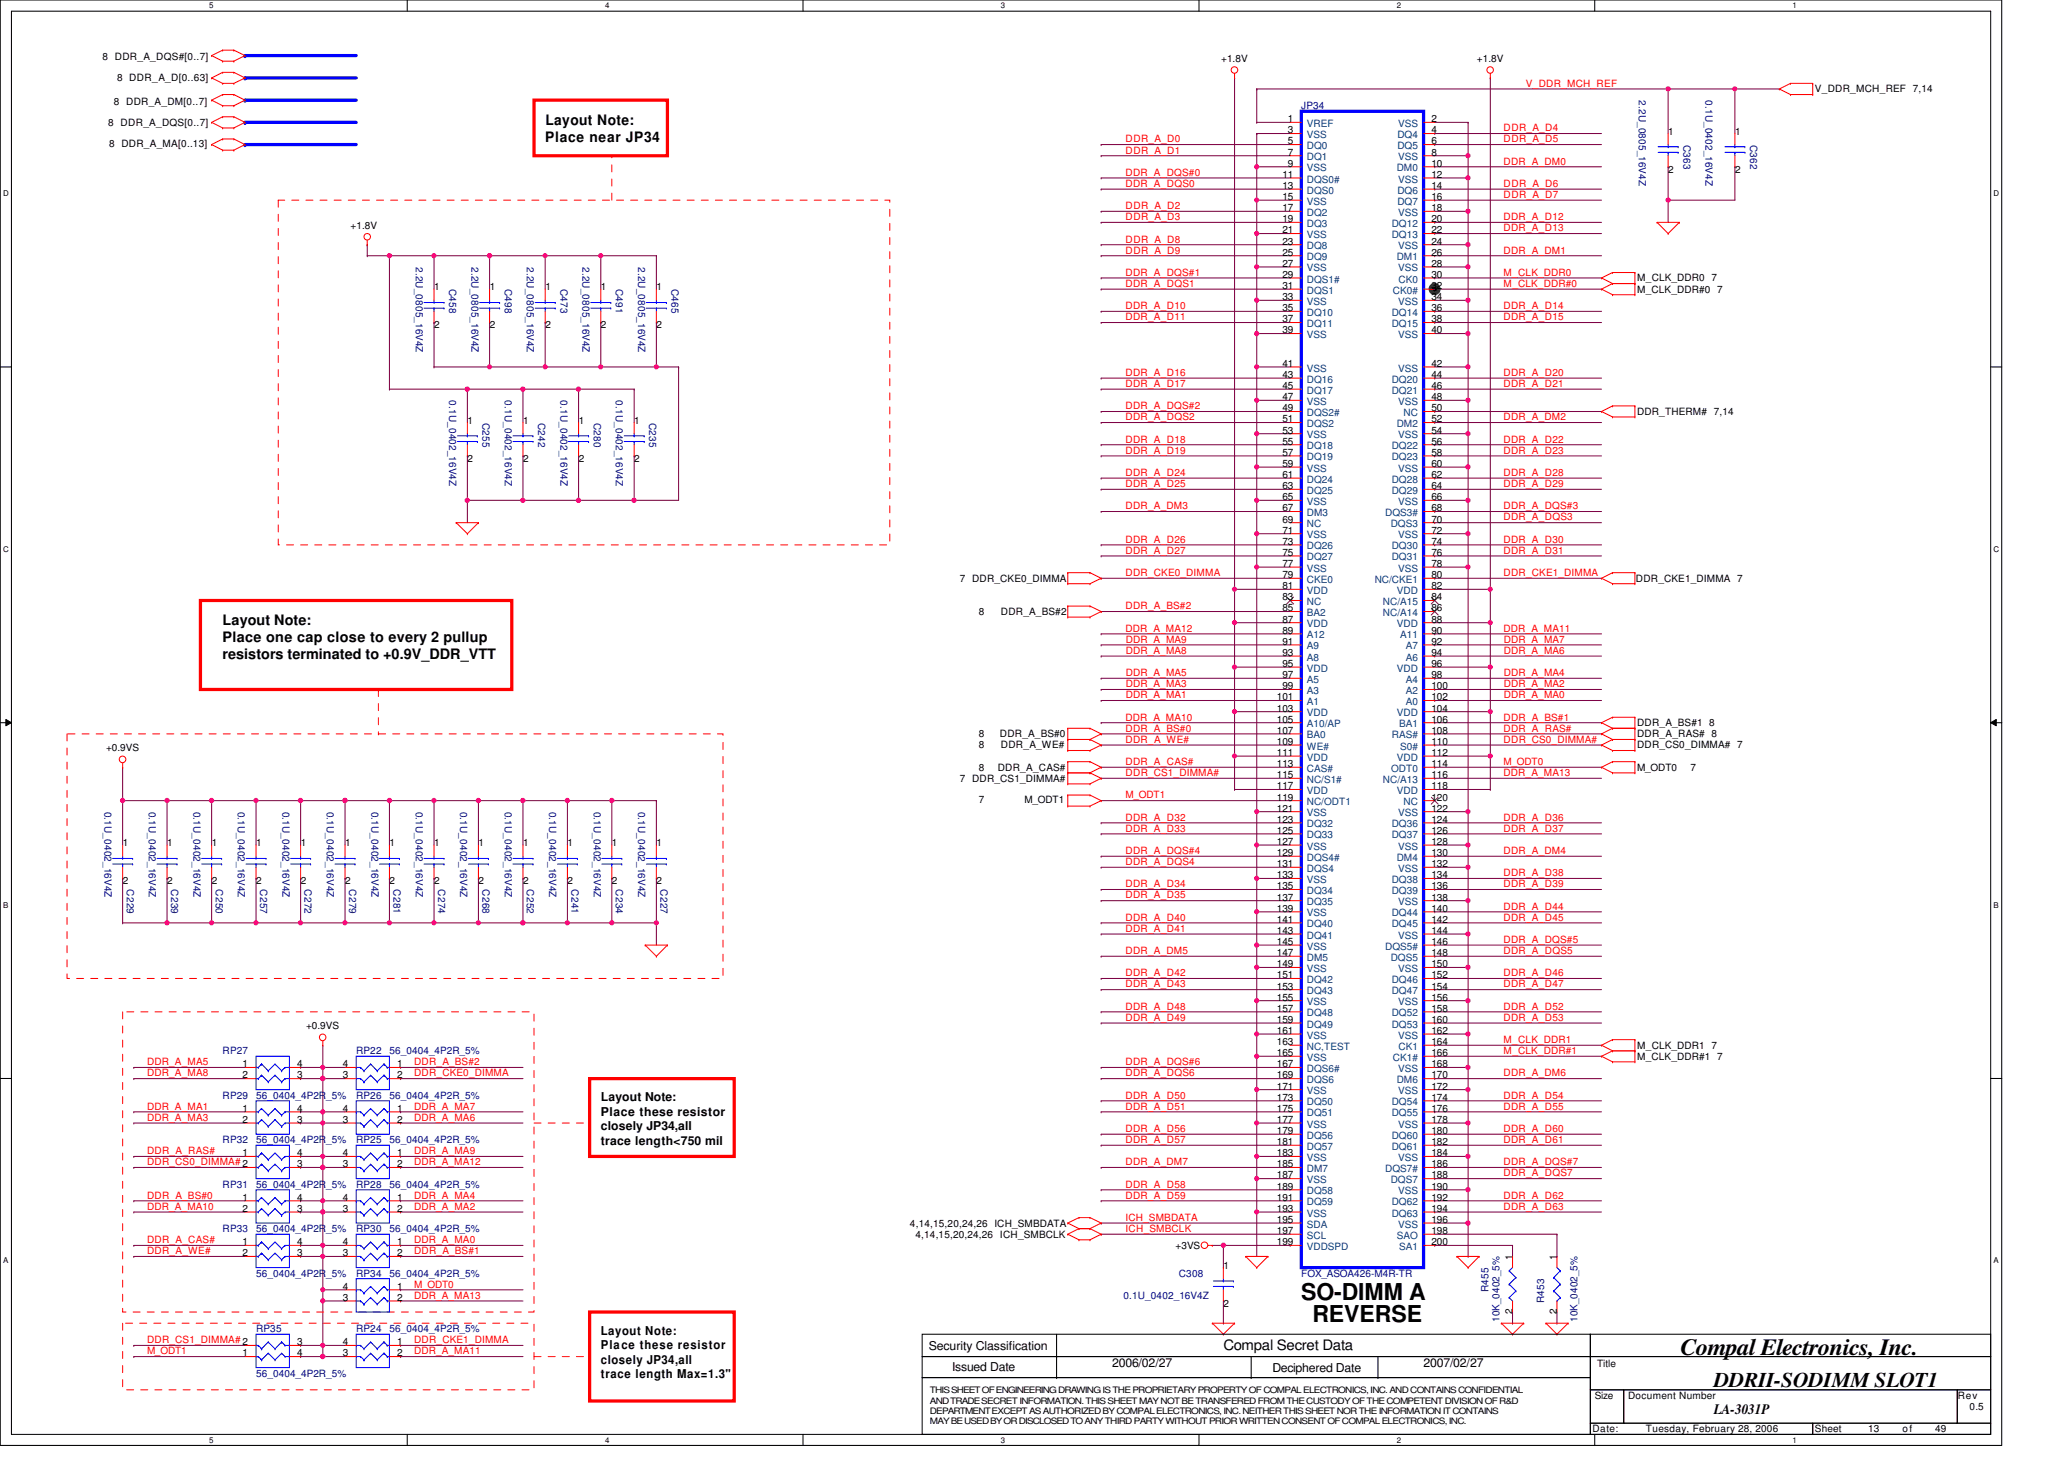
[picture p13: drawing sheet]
<svg xmlns="http://www.w3.org/2000/svg" width="297mm" height="210mm" viewBox="0 0 297 210" stroke-linecap="round" stroke-linejoin="round" font-family="sans-serif">
<defs><g id="words">
<g font-size="3.3">
<text x="187.3" y="187.1">SO-DIMM A</text>
<text x="188.9" y="190.3">REVERSE</text>
<text x="241.8" y="195.1">Compal Electronics, Inc.</text>
</g>
<text font-size="3" x="246.6" y="199.6">DDRII-SODIMM SLOT1</text>
<g font-size="2.1">
<text x="78.5" y="17.9">Layout Note:</text>
<text x="78.5" y="20.4">Place near JP34</text>
<text x="32" y="89.9">Layout Note:</text>
<text x="32" y="92.4">Place one cap close to every 2 pullup</text>
<text x="32" y="94.8">resistors terminated to +0.9V_DDR_VTT</text>
<text x="176.1" y="194.4">Compal Secret Data</text>
<text x="246.6" y="203.5">LA-3031P</text>
</g>
<g font-size="1.8">
<text x="86.5" y="158.5">Layout Note:</text>
<text x="86.5" y="160.5">Place these resistor</text>
<text x="86.5" y="162.6">closely JP34,all</text>
<text x="86.5" y="164.7">trace length&lt;750 mil</text>
<text x="86.5" y="192.1">Layout Note:</text>
<text x="86.5" y="194.2">Place these resistor</text>
<text x="86.5" y="196.3">closely JP34,all</text>
<text x="133.7" y="194.2">Security Classification</text>
<text x="137" y="197.3">Issued Date</text>
<text x="160.1" y="196.8">2006/02/27</text>
<text x="183.1" y="197.4">Deciphered Date</text>
<text x="204.9" y="196.8">2007/02/27</text>
<text x="86.5" y="198.4">trace length Max=1.3&quot;</text>
</g>
<g font-size="1.4">
<text x="14.8" y="8.7">8 DDR_A_DQS#[0..7]</text>
<text x="16.8" y="11.7">8 DDR_A_D[0..63]</text>
<text x="175.7" y="9">+1.8V</text>
<text x="212.6" y="9">+1.8V</text>
<text x="16.4" y="15.1">8 DDR_A_DM[0..7]</text>
<text x="185.4" y="17.6">1</text>
<text x="206" y="17.6">2</text>
<text x="261.2" y="13.3">V_DDR_MCH_REF 7,14</text>
<text x="15.6" y="18.1">8 DDR_A_DQS[0..7]</text>
<text x="15.7" y="21.1">8 DDR_A_MA[0..13]</text>
<text x="185.4" y="19.2">3</text>
<text x="185.4" y="20.8">5</text>
<text x="185.4" y="22.4">7</text>
<text x="185.4" y="24">9</text>
<text x="206" y="19.2">4</text>
<text x="206" y="20.8">6</text>
<text x="206" y="22.4">8</text>
<text x="206" y="24">10</text>
<text x="240.1" y="19.4">1</text>
<text x="249.7" y="19.4">1</text>
<text x="184.5" y="25.6">11</text>
<text x="184.5" y="27.2">13</text>
<text x="184.5" y="28.8">15</text>
<text x="206" y="25.6">12</text>
<text x="206" y="27.2">14</text>
<text x="206" y="28.8">16</text>
<text x="240.1" y="24.8">2</text>
<text x="249.7" y="24.8">2</text>
<text x="50.5" y="33">+1.8V</text>
<text x="184.5" y="30.4">17</text>
<text x="184.5" y="32">19</text>
<text x="184.5" y="33.6">21</text>
<text x="184.5" y="35.2">23</text>
<text x="206" y="30.4">18</text>
<text x="206" y="32">20</text>
<text x="206" y="33.6">22</text>
<text x="206" y="35.2">24</text>
<text x="62.5" y="41.8">1</text>
<text x="70.5" y="41.8">1</text>
<text x="78.5" y="41.8">1</text>
<text x="86.5" y="41.8">1</text>
<text x="94.5" y="41.8">1</text>
<text x="184.5" y="36.8">25</text>
<text x="184.5" y="38.4">27</text>
<text x="184.5" y="40">29</text>
<text x="184.5" y="41.6">31</text>
<text x="206" y="36.8">26</text>
<text x="206" y="38.4">28</text>
<text x="206" y="40">30</text>
<text x="206" y="41.6">32</text>
<text x="235.6" y="40.5">M_CLK_DDR0 7</text>
<text x="62.5" y="47.2">2</text>
<text x="70.5" y="47.2">2</text>
<text x="78.5" y="47.2">2</text>
<text x="86.5" y="47.2">2</text>
<text x="94.5" y="47.2">2</text>
<text x="184.5" y="43.2">33</text>
<text x="184.5" y="44.8">35</text>
<text x="184.5" y="46.4">37</text>
<text x="184.5" y="48">39</text>
<text x="206" y="43.2">34</text>
<text x="206" y="44.8">36</text>
<text x="206" y="46.4">38</text>
<text x="206" y="48">40</text>
<text x="235.6" y="42.1">M_CLK_DDR#0 7</text>
<text x="184.5" y="52.8">41</text>
<text x="206" y="52.8">42</text>
<text x="184.5" y="54.4">43</text>
<text x="184.5" y="56">45</text>
<text x="184.5" y="57.6">47</text>
<text x="184.5" y="59.2">49</text>
<text x="206" y="54.4">44</text>
<text x="206" y="56">46</text>
<text x="206" y="57.6">48</text>
<text x="206" y="59.2">50</text>
<text x="235.6" y="59.7">DDR_THERM# 7,14</text>
<text x="67.3" y="61">1</text>
<text x="75.3" y="61">1</text>
<text x="83.3" y="61">1</text>
<text x="91.3" y="61">1</text>
<text x="184.5" y="60.8">51</text>
<text x="184.5" y="62.4">53</text>
<text x="184.5" y="64">55</text>
<text x="184.5" y="65.6">57</text>
<text x="206" y="60.8">52</text>
<text x="206" y="62.4">54</text>
<text x="206" y="64">56</text>
<text x="206" y="65.6">58</text>
<text x="67.3" y="66.4">2</text>
<text x="75.3" y="66.4">2</text>
<text x="83.3" y="66.4">2</text>
<text x="91.3" y="66.4">2</text>
<text x="184.5" y="67.2">59</text>
<text x="184.5" y="68.8">61</text>
<text x="184.5" y="70.4">63</text>
<text x="184.5" y="72">65</text>
<text x="206" y="67.2">60</text>
<text x="206" y="68.8">62</text>
<text x="206" y="70.4">64</text>
<text x="206" y="72">66</text>
<text x="184.5" y="73.6">67</text>
<text x="184.5" y="75.2">69</text>
<text x="184.5" y="76.8">71</text>
<text x="206" y="73.6">68</text>
<text x="206" y="75.2">70</text>
<text x="206" y="76.8">72</text>
<text x="138.2" y="83.7">7 DDR_CKE0_DIMMA</text>
<text x="184.5" y="78.4">73</text>
<text x="184.5" y="80">75</text>
<text x="184.5" y="81.6">77</text>
<text x="184.5" y="83.2">79</text>
<text x="206" y="78.4">74</text>
<text x="206" y="80">76</text>
<text x="206" y="81.6">78</text>
<text x="206" y="83.2">80</text>
<text x="235.4" y="83.7">DDR_CKE1_DIMMA 7</text>
<text x="140.9" y="88.5">8</text>
<text x="144.1" y="88.5">DDR_A_BS#2</text>
<text x="184.5" y="84.8">81</text>
<text x="184.5" y="86.4">83</text>
<text x="184.5" y="88">85</text>
<text x="184.5" y="89.6">87</text>
<text x="206" y="84.8">82</text>
<text x="206" y="86.4">84</text>
<text x="206" y="88">86</text>
<text x="206" y="89.6">88</text>
<text x="184.5" y="91.2">89</text>
<text x="184.5" y="92.8">91</text>
<text x="184.5" y="94.4">93</text>
<text x="184.5" y="96">95</text>
<text x="206" y="91.2">90</text>
<text x="206" y="92.8">92</text>
<text x="206" y="94.4">94</text>
<text x="206" y="96">96</text>
<text x="183.7" y="100.8">101</text>
<text x="184.5" y="97.6">97</text>
<text x="184.5" y="99.2">99</text>
<text x="206" y="97.6">98</text>
<text x="206" y="99.2">100</text>
<text x="206" y="100.8">102</text>
<text x="140.9" y="106.1">8</text>
<text x="140.9" y="107.7">8</text>
<text x="143.9" y="106.1">DDR_A_BS#0</text>
<text x="144.1" y="107.7">DDR_A_WE#</text>
<text x="183.7" y="102.4">103</text>
<text x="183.7" y="104">105</text>
<text x="183.7" y="105.6">107</text>
<text x="183.7" y="107.2">109</text>
<text x="206" y="102.4">104</text>
<text x="206" y="104">106</text>
<text x="206" y="105.6">108</text>
<text x="206" y="107.2">110</text>
<text x="235.6" y="104.5">DDR_A_BS#1 8</text>
<text x="235.6" y="106.1">DDR_A_RAS# 8</text>
<text x="235.6" y="107.7">DDR_CS0_DIMMA# 7</text>
<text x="15.3" y="108">+0.9VS</text>
<text x="138.2" y="112.5">7 DDR_CS1_DIMMA#</text>
<text x="140.9" y="110.9">8</text>
<text x="143.6" y="110.9">DDR_A_CAS#</text>
<text x="183.7" y="108.8">111</text>
<text x="183.7" y="110.4">113</text>
<text x="183.7" y="112">115</text>
<text x="183.7" y="113.6">117</text>
<text x="206" y="108.8">112</text>
<text x="206" y="110.4">114</text>
<text x="206" y="112">116</text>
<text x="206" y="113.6">118</text>
<text x="235.6" y="110.9">M_ODT0</text>
<text x="243.3" y="110.9">7</text>
<text x="140.9" y="115.5">7</text>
<text x="147.4" y="115.5">M_ODT1</text>
<text x="183.7" y="115.2">119</text>
<text x="183.7" y="116.8">121</text>
<text x="183.7" y="118.4">123</text>
<text x="183.7" y="120">125</text>
<text x="206" y="115.2">120</text>
<text x="206" y="116.8">122</text>
<text x="206" y="118.4">124</text>
<text x="206" y="120">126</text>
<text x="17.7" y="121.8">1</text>
<text x="24.1" y="121.8">1</text>
<text x="30.5" y="121.8">1</text>
<text x="36.9" y="121.8">1</text>
<text x="43.3" y="121.8">1</text>
<text x="49.7" y="121.8">1</text>
<text x="56.1" y="121.8">1</text>
<text x="62.5" y="121.8">1</text>
<text x="68.9" y="121.8">1</text>
<text x="75.3" y="121.8">1</text>
<text x="81.7" y="121.8">1</text>
<text x="88.1" y="121.8">1</text>
<text x="94.5" y="121.8">1</text>
<text x="183.7" y="121.6">127</text>
<text x="183.7" y="123.2">129</text>
<text x="183.7" y="124.8">131</text>
<text x="206" y="121.6">128</text>
<text x="206" y="123.2">130</text>
<text x="206" y="124.8">132</text>
<text x="17.7" y="127.2">2</text>
<text x="24.1" y="127.2">2</text>
<text x="30.5" y="127.2">2</text>
<text x="36.9" y="127.2">2</text>
<text x="43.3" y="127.2">2</text>
<text x="49.7" y="127.2">2</text>
<text x="56.1" y="127.2">2</text>
<text x="62.5" y="127.2">2</text>
<text x="68.9" y="127.2">2</text>
<text x="75.3" y="127.2">2</text>
<text x="81.7" y="127.2">2</text>
<text x="88.1" y="127.2">2</text>
<text x="94.5" y="127.2">2</text>
<text x="183.7" y="126.4">133</text>
<text x="183.7" y="128">135</text>
<text x="183.7" y="129.6">137</text>
<text x="183.7" y="131.2">139</text>
<text x="206" y="126.4">134</text>
<text x="206" y="128">136</text>
<text x="206" y="129.6">138</text>
<text x="206" y="131.2">140</text>
<text x="183.7" y="132.8">141</text>
<text x="183.7" y="134.4">143</text>
<text x="183.7" y="136">145</text>
<text x="183.7" y="137.6">147</text>
<text x="206" y="132.8">142</text>
<text x="206" y="134.4">144</text>
<text x="206" y="136">146</text>
<text x="206" y="137.6">148</text>
<text x="183.7" y="139.2">149</text>
<text x="183.7" y="140.8">151</text>
<text x="183.7" y="142.4">153</text>
<text x="183.7" y="144">155</text>
<text x="206" y="139.2">150</text>
<text x="206" y="140.8">152</text>
<text x="206" y="142.4">154</text>
<text x="206" y="144">156</text>
<text x="44" y="148">+0.9VS</text>
<text x="183.7" y="145.6">157</text>
<text x="183.7" y="147.2">159</text>
<text x="183.7" y="148.8">161</text>
<text x="206" y="145.6">158</text>
<text x="206" y="147.2">160</text>
<text x="206" y="148.8">162</text>
<text x="34.9" y="153.6">1</text>
<text x="34.9" y="155.2">2</text>
<text x="42.8" y="153.6">4</text>
<text x="42.8" y="155.2">3</text>
<text x="49.3" y="153.6">4</text>
<text x="49.3" y="155.2">3</text>
<text x="57.2" y="153.6">1</text>
<text x="57.2" y="155.2">2</text>
<text x="183.7" y="150.4">163</text>
<text x="183.7" y="152">165</text>
<text x="183.7" y="153.6">167</text>
<text x="183.7" y="155.2">169</text>
<text x="206" y="150.4">164</text>
<text x="206" y="152">166</text>
<text x="206" y="153.6">168</text>
<text x="206" y="155.2">170</text>
<text x="235.6" y="152.5">M_CLK_DDR#1 7</text>
<text x="235.6" y="150.9">M_CLK_DDR1 7</text>
<text x="34.9" y="160">1</text>
<text x="34.9" y="161.6">2</text>
<text x="42.8" y="160">4</text>
<text x="42.8" y="161.6">3</text>
<text x="49.3" y="160">4</text>
<text x="49.3" y="161.6">3</text>
<text x="57.2" y="160">1</text>
<text x="57.2" y="161.6">2</text>
<text x="183.7" y="156.8">171</text>
<text x="183.7" y="158.4">173</text>
<text x="183.7" y="160">175</text>
<text x="183.7" y="161.6">177</text>
<text x="206" y="156.8">172</text>
<text x="206" y="158.4">174</text>
<text x="206" y="160">176</text>
<text x="206" y="161.6">178</text>
<text x="34.9" y="166.4">1</text>
<text x="42.8" y="166.4">4</text>
<text x="49.3" y="166.4">4</text>
<text x="57.2" y="166.4">1</text>
<text x="183.7" y="163.2">179</text>
<text x="183.7" y="164.8">181</text>
<text x="183.7" y="166.4">183</text>
<text x="206" y="163.2">180</text>
<text x="206" y="164.8">182</text>
<text x="206" y="166.4">184</text>
<text x="34.9" y="172.8">1</text>
<text x="42.8" y="168">3</text>
<text x="42.8" y="172.8">4</text>
<text x="49.3" y="168">3</text>
<text x="49.3" y="172.8">4</text>
<text x="57.2" y="168">2</text>
<text x="57.2" y="172.8">1</text>
<text x="183.7" y="168">185</text>
<text x="183.7" y="169.6">187</text>
<text x="183.7" y="171.2">189</text>
<text x="183.7" y="172.8">191</text>
<text x="206" y="168">186</text>
<text x="206" y="169.6">188</text>
<text x="206" y="171.2">190</text>
<text x="206" y="172.8">192</text>
<text x="34.9" y="174.4">2</text>
<text x="34.9" y="179.2">1</text>
<text x="42.8" y="174.4">3</text>
<text x="42.8" y="179.2">4</text>
<text x="49.3" y="179.2">4</text>
<text x="49.3" y="174.4">3</text>
<text x="57.2" y="179.2">1</text>
<text x="57.2" y="174.4">2</text>
<text x="130.9" y="176.5">4,14,15,20,24,26 ICH_SMBDATA</text>
<text x="131.7" y="178.1">4,14,15,20,24,26 ICH_SMBCLK</text>
<text x="169.2" y="179.7">+3VS</text>
<text x="183.7" y="174.4">193</text>
<text x="183.7" y="176">195</text>
<text x="183.7" y="177.6">197</text>
<text x="183.7" y="179.2">199</text>
<text x="206" y="174.4">194</text>
<text x="206" y="176">196</text>
<text x="206" y="177.6">198</text>
<text x="206" y="179.2">200</text>
<text x="34.9" y="180.8">2</text>
<text x="42.8" y="180.8">3</text>
<text x="49.3" y="180.8">3</text>
<text x="49.3" y="185.6">4</text>
<text x="57.2" y="180.8">2</text>
<text x="57.2" y="185.6">1</text>
<text x="176.1" y="182.6">1</text>
<text x="217.7" y="181.3" transform="rotate(-90 217.7 181.3)">1</text>
<text x="224" y="181.3" transform="rotate(-90 224 181.3)">1</text>
<text x="49.3" y="187.2">3</text>
<text x="57.2" y="187.2">2</text>
<text x="176.1" y="188">2</text>
<text x="217.7" y="189.2" transform="rotate(-90 217.7 189.2)">2</text>
<text x="224" y="189.2" transform="rotate(-90 224 189.2)">2</text>
<text x="34.9" y="195.2">1</text>
<text x="42.8" y="195.2">4</text>
<text x="42.8" y="193.6">3</text>
<text x="49.3" y="193.6">4</text>
<text x="49.3" y="195.2">3</text>
<text x="57.2" y="193.6">1</text>
<text x="57.2" y="195.2">2</text>
<text x="229.8" y="196.7">Title</text>
<text x="229.5" y="201.3">Size</text>
<text x="234.3" y="201.3">Document Number</text>
<text x="281.7" y="201.3">Rev</text>
<text x="283.4" y="202.9">0.5</text>
<text x="229.2" y="206.1">Date:</text>
<text x="236.9" y="206.1">Tuesday, February 28, 2006</text>
<text x="261.2" y="206.1">Sheet</text>
<text x="268.9" y="206.1">13</text>
<text x="273.8" y="206.1">of</text>
<text x="278.5" y="206.1">49</text>
</g>
<g font-size="1.4" fill="#000080">
<text x="187.3" y="15.7">JP34</text>
<text x="235.9" y="14.4" transform="rotate(90 235.9 14.4)">2.2U_0805_16V4Z</text>
<text x="245.5" y="14.4" transform="rotate(90 245.5 14.4)">0.1U_0402_16V4Z</text>
<text x="242.3" y="20.8" transform="rotate(90 242.3 20.8)">C363</text>
<text x="251.9" y="20.8" transform="rotate(90 251.9 20.8)">C362</text>
<text x="59.8" y="38.4" transform="rotate(90 59.8 38.4)">2.2U_0805_16V4Z</text>
<text x="64.6" y="41.6" transform="rotate(90 64.6 41.6)">C458</text>
<text x="67.8" y="38.4" transform="rotate(90 67.8 38.4)">2.2U_0805_16V4Z</text>
<text x="72.6" y="41.6" transform="rotate(90 72.6 41.6)">C498</text>
<text x="75.8" y="38.4" transform="rotate(90 75.8 38.4)">2.2U_0805_16V4Z</text>
<text x="80.6" y="41.6" transform="rotate(90 80.6 41.6)">C473</text>
<text x="83.8" y="38.4" transform="rotate(90 83.8 38.4)">2.2U_0805_16V4Z</text>
<text x="88.6" y="41.6" transform="rotate(90 88.6 41.6)">C491</text>
<text x="91.8" y="38.4" transform="rotate(90 91.8 38.4)">2.2U_0805_16V4Z</text>
<text x="96.6" y="41.6" transform="rotate(90 96.6 41.6)">C465</text>
<text x="64.6" y="57.6" transform="rotate(90 64.6 57.6)">0.1U_0402_16V4Z</text>
<text x="72.6" y="57.6" transform="rotate(90 72.6 57.6)">0.1U_0402_16V4Z</text>
<text x="80.6" y="57.6" transform="rotate(90 80.6 57.6)">0.1U_0402_16V4Z</text>
<text x="88.6" y="57.6" transform="rotate(90 88.6 57.6)">0.1U_0402_16V4Z</text>
<text x="69.4" y="60.8" transform="rotate(90 69.4 60.8)">C255</text>
<text x="77.4" y="60.8" transform="rotate(90 77.4 60.8)">C242</text>
<text x="85.4" y="60.8" transform="rotate(90 85.4 60.8)">C280</text>
<text x="93.4" y="60.8" transform="rotate(90 93.4 60.8)">C235</text>
<text x="15" y="116.8" transform="rotate(90 15 116.8)">0.1U_0402_16V4Z</text>
<text x="21.4" y="116.8" transform="rotate(90 21.4 116.8)">0.1U_0402_16V4Z</text>
<text x="27.8" y="116.8" transform="rotate(90 27.8 116.8)">0.1U_0402_16V4Z</text>
<text x="34.2" y="116.8" transform="rotate(90 34.2 116.8)">0.1U_0402_16V4Z</text>
<text x="40.6" y="116.8" transform="rotate(90 40.6 116.8)">0.1U_0402_16V4Z</text>
<text x="47.1" y="116.8" transform="rotate(90 47.1 116.8)">0.1U_0402_16V4Z</text>
<text x="53.4" y="116.8" transform="rotate(90 53.4 116.8)">0.1U_0402_16V4Z</text>
<text x="59.8" y="116.8" transform="rotate(90 59.8 116.8)">0.1U_0402_16V4Z</text>
<text x="66.2" y="116.8" transform="rotate(90 66.2 116.8)">0.1U_0402_16V4Z</text>
<text x="72.6" y="116.8" transform="rotate(90 72.6 116.8)">0.1U_0402_16V4Z</text>
<text x="79.1" y="116.8" transform="rotate(90 79.1 116.8)">0.1U_0402_16V4Z</text>
<text x="85.4" y="116.8" transform="rotate(90 85.4 116.8)">0.1U_0402_16V4Z</text>
<text x="91.8" y="116.8" transform="rotate(90 91.8 116.8)">0.1U_0402_16V4Z</text>
<text x="18.2" y="128" transform="rotate(90 18.2 128)">C229</text>
<text x="24.6" y="128" transform="rotate(90 24.6 128)">C239</text>
<text x="31" y="128" transform="rotate(90 31 128)">C250</text>
<text x="37.4" y="128" transform="rotate(90 37.4 128)">C257</text>
<text x="43.8" y="128" transform="rotate(90 43.8 128)">C272</text>
<text x="50.2" y="128" transform="rotate(90 50.2 128)">C279</text>
<text x="56.6" y="128" transform="rotate(90 56.6 128)">C281</text>
<text x="63.1" y="128" transform="rotate(90 63.1 128)">C274</text>
<text x="69.4" y="128" transform="rotate(90 69.4 128)">C268</text>
<text x="75.8" y="128" transform="rotate(90 75.8 128)">C252</text>
<text x="82.3" y="128" transform="rotate(90 82.3 128)">C241</text>
<text x="88.6" y="128" transform="rotate(90 88.6 128)">C234</text>
<text x="95.1" y="128" transform="rotate(90 95.1 128)">C227</text>
<text x="32" y="151.7">RP27</text>
<text x="51.3" y="151.7">RP22</text>
<text x="56" y="151.7">56_0404_4P2R_5%</text>
<text x="32" y="158.1">RP29</text>
<text x="36.8" y="158.1">56_0404_4P2R_5%</text>
<text x="51.3" y="158.1">RP26</text>
<text x="56" y="158.1">56_0404_4P2R_5%</text>
<text x="32" y="164.5">RP32</text>
<text x="36.8" y="164.5">56_0404_4P2R_5%</text>
<text x="51.3" y="164.5">RP25</text>
<text x="56" y="164.5">56_0404_4P2R_5%</text>
<text x="32" y="170.9">RP31</text>
<text x="36.8" y="170.9">56_0404_4P2R_5%</text>
<text x="51.3" y="170.9">RP28</text>
<text x="56" y="170.9">56_0404_4P2R_5%</text>
<text x="32" y="177.3">RP33</text>
<text x="36.8" y="177.3">56_0404_4P2R_5%</text>
<text x="51.3" y="177.3">RP30</text>
<text x="56" y="177.3">56_0404_4P2R_5%</text>
<text x="36.8" y="183.7">56_0404_4P2R_5%</text>
<text x="51.3" y="183.7">RP34</text>
<text x="56" y="183.7">56_0404_4P2R_5%</text>
<text x="169.7" y="183.7">C308</text>
<text x="187.3" y="183.7">FOX_ASOA426-M4R-TR</text>
<text x="214.2" y="185.9" transform="rotate(-90 214.2 185.9)">R455</text>
<text x="36.8" y="191.7">RP35</text>
<text x="51.3" y="191.7">RP24</text>
<text x="56" y="191.7">56_0404_4P2R_5%</text>
<text x="161.7" y="186.9">0.1U_0402_16V4Z</text>
<text x="215.8" y="190.3" transform="rotate(-90 215.8 190.3)">10K_0402_5%</text>
<text x="222.2" y="187.6" transform="rotate(-90 222.2 187.6)">R453</text>
<text x="227" y="190.3" transform="rotate(-90 227 190.3)">10K_0402_5%</text>
<text x="36.8" y="198.1">56_0404_4P2R_5%</text>
</g>
<g font-size="1.4" fill="#f00">
<text x="219.6" y="12.5">V_DDR_MCH_REF</text>
<text x="162" y="22.1">DDR_A_D1</text>
<text x="162" y="20.5">DDR_A_D0</text>
<text x="216.4" y="23.7">DDR_A_DM0</text>
<text x="216.4" y="18.9">DDR_A_D4</text>
<text x="216.4" y="20.5">DDR_A_D5</text>
<text x="162" y="26.9">DDR_A_DQS0</text>
<text x="162" y="25.3">DDR_A_DQS#0</text>
<text x="216.4" y="26.9">DDR_A_D6</text>
<text x="216.4" y="28.5">DDR_A_D7</text>
<text x="162" y="34.9">DDR_A_D8</text>
<text x="162" y="31.7">DDR_A_D3</text>
<text x="162" y="30.1">DDR_A_D2</text>
<text x="216.4" y="31.7">DDR_A_D12</text>
<text x="216.4" y="33.3">DDR_A_D13</text>
<text x="162" y="36.5">DDR_A_D9</text>
<text x="162" y="41.3">DDR_A_DQS1</text>
<text x="162" y="39.7">DDR_A_DQS#1</text>
<text x="216.4" y="39.7">M_CLK_DDR0</text>
<text x="216.4" y="41.3">M_CLK_DDR#0</text>
<text x="216.4" y="36.5">DDR_A_DM1</text>
<text x="162" y="44.5">DDR_A_D10</text>
<text x="162" y="46.1">DDR_A_D11</text>
<text x="216.4" y="46.1">DDR_A_D15</text>
<text x="216.4" y="44.5">DDR_A_D14</text>
<text x="162" y="55.7">DDR_A_D17</text>
<text x="162" y="54.1">DDR_A_D16</text>
<text x="162" y="58.9">DDR_A_DQS#2</text>
<text x="216.4" y="54.1">DDR_A_D20</text>
<text x="216.4" y="55.7">DDR_A_D21</text>
<text x="162" y="65.3">DDR_A_D19</text>
<text x="162" y="63.7">DDR_A_D18</text>
<text x="162" y="60.5">DDR_A_DQS2</text>
<text x="216.4" y="60.5">DDR_A_DM2</text>
<text x="216.4" y="63.7">DDR_A_D22</text>
<text x="216.4" y="65.3">DDR_A_D23</text>
<text x="162" y="70.1">DDR_A_D25</text>
<text x="162" y="68.5">DDR_A_D24</text>
<text x="216.4" y="70.1">DDR_A_D29</text>
<text x="216.4" y="68.5">DDR_A_D28</text>
<text x="162" y="73.3">DDR_A_DM3</text>
<text x="216.4" y="74.9">DDR_A_DQS3</text>
<text x="216.4" y="73.3">DDR_A_DQS#3</text>
<text x="162" y="79.7">DDR_A_D27</text>
<text x="162" y="78.1">DDR_A_D26</text>
<text x="162" y="82.9">DDR_CKE0_DIMMA</text>
<text x="216.4" y="82.9">DDR_CKE1_DIMMA</text>
<text x="216.4" y="78.1">DDR_A_D30</text>
<text x="216.4" y="79.7">DDR_A_D31</text>
<text x="162" y="87.7">DDR_A_BS#2</text>
<text x="162" y="90.9">DDR_A_MA12</text>
<text x="162" y="92.5">DDR_A_MA9</text>
<text x="162" y="94.1">DDR_A_MA8</text>
<text x="216.4" y="90.9">DDR_A_MA11</text>
<text x="216.4" y="92.5">DDR_A_MA7</text>
<text x="216.4" y="94.1">DDR_A_MA6</text>
<text x="162" y="100.5">DDR_A_MA1</text>
<text x="162" y="98.9">DDR_A_MA3</text>
<text x="162" y="97.3">DDR_A_MA5</text>
<text x="216.4" y="98.9">DDR_A_MA2</text>
<text x="216.4" y="100.5">DDR_A_MA0</text>
<text x="216.4" y="97.3">DDR_A_MA4</text>
<text x="162" y="103.7">DDR_A_MA10</text>
<text x="162" y="106.9">DDR_A_WE#</text>
<text x="162" y="105.3">DDR_A_BS#0</text>
<text x="216.4" y="106.9">DDR_CS0_DIMMA#</text>
<text x="216.4" y="103.7">DDR_A_BS#1</text>
<text x="216.4" y="105.3">DDR_A_RAS#</text>
<text x="162" y="111.7">DDR_CS1_DIMMA#</text>
<text x="162" y="110.1">DDR_A_CAS#</text>
<text x="216.4" y="111.7">DDR_A_MA13</text>
<text x="216.4" y="110.1">M_ODT0</text>
<text x="162" y="119.7">DDR_A_D33</text>
<text x="162" y="118.1">DDR_A_D32</text>
<text x="162" y="114.9">M_ODT1</text>
<text x="216.4" y="119.7">DDR_A_D37</text>
<text x="216.4" y="118.1">DDR_A_D36</text>
<text x="162" y="124.5">DDR_A_DQS4</text>
<text x="162" y="122.9">DDR_A_DQS#4</text>
<text x="216.4" y="122.9">DDR_A_DM4</text>
<text x="162" y="129.3">DDR_A_D35</text>
<text x="162" y="127.7">DDR_A_D34</text>
<text x="216.4" y="126.1">DDR_A_D38</text>
<text x="216.4" y="127.7">DDR_A_D39</text>
<text x="216.4" y="130.9">DDR_A_D44</text>
<text x="162" y="132.5">DDR_A_D40</text>
<text x="162" y="134.1">DDR_A_D41</text>
<text x="162" y="137.3">DDR_A_DM5</text>
<text x="216.4" y="132.5">DDR_A_D45</text>
<text x="216.4" y="137.3">DDR_A_DQS5</text>
<text x="216.4" y="135.7">DDR_A_DQS#5</text>
<text x="162" y="142.1">DDR_A_D43</text>
<text x="162" y="140.5">DDR_A_D42</text>
<text x="216.4" y="140.5">DDR_A_D46</text>
<text x="216.4" y="142.1">DDR_A_D47</text>
<text x="162" y="146.9">DDR_A_D49</text>
<text x="162" y="145.3">DDR_A_D48</text>
<text x="216.4" y="146.9">DDR_A_D53</text>
<text x="216.4" y="145.3">DDR_A_D52</text>
<text x="21.2" y="153.3">DDR_A_MA5</text>
<text x="21.2" y="154.9">DDR_A_MA8</text>
<text x="59.6" y="153.3">DDR_A_BS#2</text>
<text x="59.6" y="154.9">DDR_CKE0_DIMMA</text>
<text x="162" y="154.9">DDR_A_DQS6</text>
<text x="162" y="153.3">DDR_A_DQS#6</text>
<text x="216.4" y="150.1">M_CLK_DDR1</text>
<text x="216.4" y="151.7">M_CLK_DDR#1</text>
<text x="216.4" y="154.9">DDR_A_DM6</text>
<text x="21.2" y="159.7">DDR_A_MA1</text>
<text x="21.2" y="161.3">DDR_A_MA3</text>
<text x="59.6" y="161.3">DDR_A_MA6</text>
<text x="59.6" y="159.7">DDR_A_MA7</text>
<text x="162" y="158.1">DDR_A_D50</text>
<text x="162" y="159.7">DDR_A_D51</text>
<text x="216.4" y="158.1">DDR_A_D54</text>
<text x="216.4" y="159.7">DDR_A_D55</text>
<text x="21.2" y="166.1">DDR_A_RAS#</text>
<text x="21.2" y="167.7">DDR_CS0_DIMMA# 2</text>
<text x="59.6" y="167.7">DDR_A_MA12</text>
<text x="59.6" y="166.1">DDR_A_MA9</text>
<text x="162" y="162.9">DDR_A_D56</text>
<text x="162" y="164.5">DDR_A_D57</text>
<text x="162" y="167.7">DDR_A_DM7</text>
<text x="216.4" y="162.9">DDR_A_D60</text>
<text x="216.4" y="164.5">DDR_A_D61</text>
<text x="216.4" y="167.7">DDR_A_DQS#7</text>
<text x="21.2" y="172.5">DDR_A_BS#0</text>
<text x="59.6" y="172.5">DDR_A_MA4</text>
<text x="162" y="172.5">DDR_A_D59</text>
<text x="162" y="170.9">DDR_A_D58</text>
<text x="216.4" y="169.3">DDR_A_DQS7</text>
<text x="216.4" y="172.5">DDR_A_D62</text>
<text x="21.2" y="178.9">DDR_A_CAS#</text>
<text x="21.2" y="174.1">DDR_A_MA10</text>
<text x="59.6" y="178.9">DDR_A_MA0</text>
<text x="59.6" y="174.1">DDR_A_MA2</text>
<text x="162" y="177.3">ICH_SMBCLK</text>
<text x="162" y="175.7">ICH_SMBDATA</text>
<text x="216.4" y="174.1">DDR_A_D63</text>
<text x="21.2" y="180.5">DDR_A_WE#</text>
<text x="59.6" y="180.5">DDR_A_BS#1</text>
<text x="59.6" y="185.3">M_ODT0</text>
<text x="59.6" y="186.9">DDR_A_MA13</text>
<text x="21.2" y="194.9">M_ODT1</text>
<text x="21.2" y="193.3">DDR_CS1_DIMMA# 2</text>
<text x="59.6" y="194.9">DDR_A_MA11</text>
<text x="59.6" y="193.3">DDR_CKE1_DIMMA</text>
</g>
<g font-size="1.4" fill="#004080">
<text x="188.1" y="18.3">VREF</text>
<text x="188.1" y="19.9">VSS</text>
<text x="188.1" y="21.5">DQ0</text>
<text x="188.1" y="23.1">DQ1</text>
<text x="201.1" y="19.9">DQ4</text>
<text x="201.1" y="21.5">DQ5</text>
<text x="201.2" y="18.3">VSS</text>
<text x="201.2" y="23.1">VSS</text>
<text x="188.1" y="24.7">VSS</text>
<text x="188.1" y="26.3">DQS0#</text>
<text x="188.1" y="27.9">DQS0</text>
<text x="188.1" y="29.5">VSS</text>
<text x="201" y="24.7">DM0</text>
<text x="201.1" y="27.9">DQ6</text>
<text x="201.1" y="29.5">DQ7</text>
<text x="201.2" y="26.3">VSS</text>
<text x="188.1" y="31.1">DQ2</text>
<text x="188.1" y="32.7">DQ3</text>
<text x="188.1" y="34.3">VSS</text>
<text x="188.1" y="35.9">DQ8</text>
<text x="200.3" y="32.7">DQ12</text>
<text x="200.3" y="34.3">DQ13</text>
<text x="201.2" y="31.1">VSS</text>
<text x="201.2" y="35.9">VSS</text>
<text x="188.1" y="37.5">DQ9</text>
<text x="188.1" y="39.1">VSS</text>
<text x="188.1" y="40.7">DQS1#</text>
<text x="201" y="37.5">DM1</text>
<text x="201.2" y="39.1">VSS</text>
<text x="201.3" y="40.7">CK0</text>
<text x="188.1" y="42.3">DQS1</text>
<text x="188.1" y="43.9">VSS</text>
<text x="188.1" y="45.5">DQ10</text>
<text x="188.1" y="47.1">DQ11</text>
<text x="200.3" y="45.5">DQ14</text>
<text x="200.3" y="47.1">DQ15</text>
<text x="200.5" y="42.3">CK0#</text>
<text x="201.2" y="43.9">VSS</text>
<text x="188.1" y="48.7">VSS</text>
<text x="188.1" y="53.5">VSS</text>
<text x="201.2" y="48.7">VSS</text>
<text x="201.2" y="53.5">VSS</text>
<text x="188.1" y="55.1">DQ16</text>
<text x="188.1" y="56.7">DQ17</text>
<text x="188.1" y="58.3">VSS</text>
<text x="188.1" y="59.9">DQS2#</text>
<text x="200.3" y="55.1">DQ20</text>
<text x="200.3" y="56.7">DQ21</text>
<text x="201.2" y="58.3">VSS</text>
<text x="202" y="59.9">NC</text>
<text x="188.1" y="61.5">DQS2</text>
<text x="188.1" y="63.1">VSS</text>
<text x="188.1" y="64.7">DQ18</text>
<text x="200.3" y="64.7">DQ22</text>
<text x="201" y="61.5">DM2</text>
<text x="201.2" y="63.1">VSS</text>
<text x="188.1" y="66.3">DQ19</text>
<text x="188.1" y="67.9">VSS</text>
<text x="188.1" y="69.5">DQ24</text>
<text x="188.1" y="71.1">DQ25</text>
<text x="200.3" y="66.3">DQ23</text>
<text x="200.3" y="69.5">DQ28</text>
<text x="200.3" y="71.1">DQ29</text>
<text x="201.2" y="67.9">VSS</text>
<text x="188.1" y="72.7">VSS</text>
<text x="188.1" y="74.3">DM3</text>
<text x="188.1" y="75.9">NC</text>
<text x="188.1" y="77.5">VSS</text>
<text x="199.3" y="74.3">DQS3#</text>
<text x="200.1" y="75.9">DQS3</text>
<text x="201.2" y="72.7">VSS</text>
<text x="201.2" y="77.5">VSS</text>
<text x="188.1" y="79.1">DQ26</text>
<text x="188.1" y="80.7">DQ27</text>
<text x="188.1" y="82.3">VSS</text>
<text x="188.1" y="83.9">CKE0</text>
<text x="197.8" y="83.9">NC/CKE1</text>
<text x="200.3" y="79.1">DQ30</text>
<text x="200.3" y="80.7">DQ31</text>
<text x="201.2" y="82.3">VSS</text>
<text x="188.1" y="85.5">VDD</text>
<text x="188.1" y="87.1">NC</text>
<text x="188.1" y="88.7">BA2</text>
<text x="199" y="87.1">NC/A15</text>
<text x="199" y="88.7">NC/A14</text>
<text x="201" y="85.5">VDD</text>
<text x="188.1" y="90.3">VDD</text>
<text x="188.1" y="91.9">A12</text>
<text x="188.1" y="93.5">A9</text>
<text x="188.1" y="95.1">A8</text>
<text x="201" y="90.3">VDD</text>
<text x="201.5" y="91.9">A11</text>
<text x="202.3" y="93.5">A7</text>
<text x="202.3" y="95.1">A6</text>
<text x="188.1" y="96.7">VDD</text>
<text x="188.1" y="98.3">A5</text>
<text x="188.1" y="99.9">A3</text>
<text x="188.1" y="101.5">A1</text>
<text x="201" y="96.7">VDD</text>
<text x="202.3" y="98.3">A4</text>
<text x="202.3" y="99.9">A2</text>
<text x="202.3" y="101.5">A0</text>
<text x="188.1" y="103.1">VDD</text>
<text x="188.1" y="104.7">A10/AP</text>
<text x="188.1" y="106.3">BA0</text>
<text x="188.1" y="107.9">WE#</text>
<text x="200.3" y="106.3">RAS#</text>
<text x="201" y="103.1">VDD</text>
<text x="201.4" y="104.7">BA1</text>
<text x="201.5" y="107.9">S0#</text>
<text x="188.1" y="109.5">VDD</text>
<text x="188.1" y="111.1">CAS#</text>
<text x="188.1" y="112.7">NC/S1#</text>
<text x="199" y="112.7">NC/A13</text>
<text x="200.2" y="111.1">ODT0</text>
<text x="201" y="109.5">VDD</text>
<text x="188.1" y="114.3">VDD</text>
<text x="188.1" y="115.9">NC/ODT1</text>
<text x="188.1" y="117.5">VSS</text>
<text x="188.1" y="119.1">DQ32</text>
<text x="200.3" y="119.1">DQ36</text>
<text x="201" y="114.3">VDD</text>
<text x="201.2" y="117.5">VSS</text>
<text x="202" y="115.9">NC</text>
<text x="188.1" y="120.7">DQ33</text>
<text x="188.1" y="122.3">VSS</text>
<text x="188.1" y="123.9">DQS4#</text>
<text x="188.1" y="125.5">DQS4</text>
<text x="200.3" y="120.7">DQ37</text>
<text x="201" y="123.9">DM4</text>
<text x="201.2" y="122.3">VSS</text>
<text x="201.2" y="125.5">VSS</text>
<text x="188.1" y="127.1">VSS</text>
<text x="188.1" y="128.7">DQ34</text>
<text x="188.1" y="130.3">DQ35</text>
<text x="188.1" y="131.9">VSS</text>
<text x="200.3" y="127.1">DQ38</text>
<text x="200.3" y="128.7">DQ39</text>
<text x="200.3" y="131.9">DQ44</text>
<text x="201.2" y="130.3">VSS</text>
<text x="188.1" y="133.5">DQ40</text>
<text x="188.1" y="135.1">DQ41</text>
<text x="188.1" y="136.7">VSS</text>
<text x="199.3" y="136.7">DQS5#</text>
<text x="200.3" y="133.5">DQ45</text>
<text x="201.2" y="135.1">VSS</text>
<text x="188.1" y="138.3">DM5</text>
<text x="188.1" y="139.9">VSS</text>
<text x="188.1" y="141.5">DQ42</text>
<text x="188.1" y="143.1">DQ43</text>
<text x="200.1" y="138.3">DQS5</text>
<text x="200.3" y="141.5">DQ46</text>
<text x="200.3" y="143.1">DQ47</text>
<text x="201.2" y="139.9">VSS</text>
<text x="188.1" y="144.7">VSS</text>
<text x="188.1" y="146.3">DQ48</text>
<text x="188.1" y="147.9">DQ49</text>
<text x="188.1" y="149.5">VSS</text>
<text x="200.3" y="146.3">DQ52</text>
<text x="200.3" y="147.9">DQ53</text>
<text x="201.2" y="144.7">VSS</text>
<text x="201.2" y="149.5">VSS</text>
<text x="188.1" y="151.1">NC,TEST</text>
<text x="188.1" y="152.7">VSS</text>
<text x="188.1" y="154.3">DQS6#</text>
<text x="188.1" y="155.9">DQS6</text>
<text x="200.5" y="152.7">CK1#</text>
<text x="201" y="155.9">DM6</text>
<text x="201.2" y="154.3">VSS</text>
<text x="201.3" y="151.1">CK1</text>
<text x="188.1" y="157.5">VSS</text>
<text x="188.1" y="159.1">DQ50</text>
<text x="188.1" y="160.7">DQ51</text>
<text x="200.3" y="159.1">DQ54</text>
<text x="200.3" y="160.7">DQ55</text>
<text x="201.2" y="157.5">VSS</text>
<text x="188.1" y="162.3">VSS</text>
<text x="188.1" y="163.9">DQ56</text>
<text x="188.1" y="165.5">DQ57</text>
<text x="188.1" y="167.1">VSS</text>
<text x="200.3" y="163.9">DQ60</text>
<text x="200.3" y="165.5">DQ61</text>
<text x="201.2" y="162.3">VSS</text>
<text x="201.2" y="167.1">VSS</text>
<text x="188.1" y="168.7">DM7</text>
<text x="188.1" y="170.3">VSS</text>
<text x="188.1" y="171.9">DQ58</text>
<text x="188.1" y="173.5">DQ59</text>
<text x="199.3" y="168.7">DQS7#</text>
<text x="200.1" y="170.3">DQS7</text>
<text x="200.3" y="173.5">DQ62</text>
<text x="201.2" y="171.9">VSS</text>
<text x="188.1" y="175.1">VSS</text>
<text x="188.1" y="176.7">SDA</text>
<text x="188.1" y="178.3">SCL</text>
<text x="188.1" y="179.9">VDDSPD</text>
<text x="200.3" y="175.1">DQ63</text>
<text x="201" y="178.3">SAO</text>
<text x="201.2" y="176.7">VSS</text>
<text x="201.4" y="179.9">SA1</text>
</g>
<g font-size="1.3">
<text x="133.8" y="200.5">THIS SHEET OF ENGINEERING DRAWING IS THE PROPRIETARY PROPERTY OF COMPAL ELECTRONICS, INC. AND CONTAINSCONFIDENTIAL</text>
<text x="133.8" y="202">AND TRADE SECRET INFORMATION. THIS SHEET MAY NOT BETRANSFERED FROM THE CUSTODY OF THE COMPETENT DIVISION OF R&amp;D</text>
<text x="133.8" y="203.5">DEPARTMENT EXCEPT AS AUTHORIZED BY COMPAL ELECTRONICS, INC. NEITHER THIS SHEET NOR THE INFORMATION ITCONTAINS</text>
<text x="133.8" y="204.9">MAY BE USED BY OR DISCLOSED TO ANY THIRD PARTY WITHOUT PRIOR WRITTEN CONSENT OF COMPAL ELECTRONICS, INC.</text>
</g>
<g font-size="1.1">
<text x="30.1" y="1.2">5</text>
<text x="87.1" y="1.2">4</text>
<text x="144" y="1.2">3</text>
<text x="201" y="1.2">2</text>
<text x="258" y="1.2">1</text>
<text x=".4" y="28.2">D</text>
<text x="286.9" y="28.2">D</text>
<text x=".4" y="79.4">C</text>
<text x="286.9" y="79.4">C</text>
<text x=".4" y="130.6">B</text>
<text x="286.9" y="130.6">B</text>
<text x=".4" y="181.8">A</text>
<text x="286.9" y="181.8">A</text>
<text x="30.1" y="207.6">5</text>
<text x="87.1" y="207.6">4</text>
<text x="144" y="207.6">3</text>
<text x="201" y="207.6">2</text>
<text x="258" y="207.6">1</text>
</g>
</g></defs>
<path d="M0 0h288.1v208h-288.1zM1.6 1.6h284.9v204.8h-284.9z" fill="none" stroke="#000" stroke-width=".15"/>
<g fill="#fff">
<path d="M30.1 .2h.6v1.2h-.6z"/>
<path d="M30.1 206.6h.6v1.3h-.6z"/>
</g>
<path d="M58.6 0v1.6M58.6 206.4v1.6" fill="none" stroke="#000" stroke-width=".15"/>
<g fill="#fff">
<path d="M87.1 .2h.6v1.2h-.6z"/>
<path d="M87.1 206.6h.6v1.3h-.6z"/>
</g>
<path d="M115.6 0v1.6M115.6 206.4v1.6" fill="none" stroke="#000" stroke-width=".15"/>
<g fill="#fff">
<path d="M144 .2h.6v1.2h-.6z"/>
<path d="M144 206.6h.6v1.3h-.6z"/>
</g>
<path d="M172.5 0v1.6M172.5 206.4v1.6" fill="none" stroke="#000" stroke-width=".15"/>
<g fill="#fff">
<path d="M201 .2h.6v1.2h-.6z"/>
<path d="M201 206.6h.6v1.3h-.6z"/>
</g>
<path d="M229.5 0v1.6M229.5 206.4v1.6" fill="none" stroke="#000" stroke-width=".15"/>
<g fill="#fff">
<path d="M258 .2h.6v1.2h-.6z"/>
<path d="M258 206.6h.6v1.3h-.6z"/>
<path d="M.4 27.2h.8v1.3h-.8z"/>
<path d="M286.9 27.2h.8v1.3h-.8z"/>
<path d="M.4 78.4h.8v1.3h-.8z"/>
<path d="M286.9 78.4h.8v1.3h-.8z"/>
</g>
<path d="M0 52.8h1.6M286.5 52.8h1.6" fill="none" stroke="#000" stroke-width=".15"/>
<g fill="#fff">
<path d="M.4 129.6h.8v1.3h-.8z"/>
<path d="M286.9 129.6h.7v1.3h-.7z"/>
</g>
<path d="M0 104h1.6M286.5 104h1.6" fill="none" stroke="#000" stroke-width=".15"/>
<path d="M.8 103.5l.8 .5-.8 .5zM286.5 104l.8-.5v1z" fill="#000"/>
<path d="M.8 103.5l.8 .5-.8 .5zM286.5 104l.8-.5v1z" fill="none" stroke="#000" stroke-width=".14"/>
<g fill="#fff">
<path d="M.4 180.8h.8v1.3h-.8z"/>
<path d="M286.9 180.8h.7v1.3h-.7z"/>
</g>
<path d="M0 155.2h1.6M286.5 155.2h1.6" fill="none" stroke="#000" stroke-width=".15"/>
<path d="M35.3 11.2h16" fill="none" stroke="#00f" stroke-width=".47"/>
<circle cx="35.3" cy="11.2" r=".23" fill="#00f"/>
<path d="M180.9 12.8h.1M180.9 17.6h.1M180.9 12.8h59.2M180.9 12.8v4.8M180.9 17.6h4.8M249.7 12.8h.1M249.7 12.8h6.4M57.7 195.2h.1M57.7 195.2h17.6" fill="none" stroke="#800040" stroke-width=".15"/>
<path d="M35.3 17.6h16" fill="none" stroke="#00f" stroke-width=".47"/>
<circle cx="35.3" cy="17.6" r=".23" fill="#00f"/>
<path d="M180.9 174.4h.1M180.9 174.4v6.4" fill="none" stroke="#800040" stroke-width=".15"/>
<path d="M35.3 20.8h16" fill="none" stroke="#00f" stroke-width=".47"/>
<circle cx="35.3" cy="20.8" r=".23" fill="#00f"/>
<path d="M35.3 14.4h16" fill="none" stroke="#00f" stroke-width=".47"/>
<circle cx="35.3" cy="14.4" r=".23" fill="#00f"/>
<g fill="none" stroke="#800040" stroke-width=".15">
<path d="M206.5 19.2h.1M206.5 19.2h24M240.1 12.8h.1M240.1 12.8v6.4M240.1 12.8h9.6M249.7 12.8h.1M249.7 12.8v6.4M158.5 35.2h.1M158.5 32h.1M158.5 36.8h.1M158.5 22.4h.1M158.5 20.8h.1"/>
<path d="M158.5 30.4h.1M158.5 27.2h.1M158.5 35.2h27.2M158.5 32h27.2M158.5 36.8h27.2M158.5 22.4h27.2M158.5 20.8h27.2M158.5 30.4h27.2M158.5 27.2h27.2M206.5 36.8h.1M206.5 24h.1M206.5 27.2h.1"/>
<path d="M206.5 28.8h.1M206.5 20.8h.1M206.5 32h.1M206.5 33.6h.1M206.5 32h24M206.5 36.8h24M206.5 20.8h24M206.5 27.2h24M206.5 24h24M206.5 28.8h24M206.5 33.6h24M158.5 44.8h.1"/>
<path d="M158.5 56h.1M158.5 54.4h.1M158.5 46.4h.1M158.5 41.6h.1M158.5 41.6h27.2M158.5 44.8h27.2M158.5 56h27.2M158.5 54.4h27.2M158.5 46.4h27.2M180.9 52.8h.1M180.9 52.8v4.8M206.5 40h.1"/>
<path d="M206.5 41.6h.1M206.5 46.4h.1M206.5 54.4h.1M206.5 44.8h.1M206.5 56h.1M206.5 40h24M206.5 41.6h24M206.5 44.8h24M206.5 56h24M206.5 54.4h24M206.5 46.4h24M158.5 70.4h.1"/>
<path d="M158.5 65.6h.1M158.5 64h.1M158.5 68.8h.1M158.5 78.4h.1M158.5 60.8h.1M158.5 73.6h.1M158.5 70.4h27.2M158.5 65.6h27.2M158.5 64h27.2M158.5 68.8h27.2M158.5 78.4h27.2M158.5 60.8h27.2"/>
<path d="M158.5 73.6h27.2M180.9 72h.1M180.9 76.8h.1M180.9 72h4.8M180.9 76.8h4.8M206.5 60.8h.1M206.5 64h.1M206.5 70.4h.1M206.5 78.4h.1M206.5 65.6h.1M206.5 68.8h.1M206.5 76.8h4.8"/>
<path d="M206.5 70.4h24M206.5 65.6h24M206.5 64h24M206.5 68.8h24M206.5 78.4h24M206.5 60.8h24M211.3 76.8h.1M158.5 99.2h.1M158.5 92.8h.1M158.5 91.2h.1M158.5 97.6h.1M158.5 80h.1"/>
<path d="M158.5 83.2h.1M158.5 94.4h.1M158.5 88h.1M158.5 83.2h27.2M158.5 99.2h27.2M158.5 92.8h27.2M158.5 91.2h27.2M158.5 97.6h27.2M158.5 80h27.2M158.5 94.4h27.2M158.5 88h27.2M180.9 81.6h.1"/>
<path d="M180.9 81.6v35.2M206.5 83.2h.1M206.5 92.8h.1M206.5 91.2h.1M206.5 99.2h.1M206.5 97.6h.1M206.5 94.4h.1M206.5 80h.1M206.5 83.2h24M206.5 99.2h24M206.5 92.8h24M206.5 91.2h24"/>
<path d="M206.5 97.6h24M206.5 80h24M206.5 94.4h24M211.3 81.6v35.2M158.5 100.8h.1M158.5 104h.1M158.5 107.2h.1M158.5 118.4h.1M158.5 112h.1M158.5 110.4h.1M158.5 105.6h.1M158.5 107.2h27.2"/>
<path d="M158.5 100.8h27.2M158.5 104h27.2M158.5 118.4h27.2M158.5 112h27.2M158.5 110.4h27.2M158.5 105.6h27.2M177.7 102.4h.1M177.7 102.4h8M177.7 102.4v6.4M206.5 107.2h.1M206.5 100.8h.1M206.5 104h.1"/>
<path d="M206.5 105.6h.1M206.5 118.4h.1M206.5 112h.1M206.5 107.2h24M206.5 100.8h24M206.5 104h24M206.5 118.4h24M206.5 113.6h8M206.5 112h24M206.5 105.6h24M211.3 116.8h.1M214.5 102.4h.1"/>
<path d="M214.5 113.6h.1M214.5 102.4v6.4M158.5 132.8h.1M158.5 129.6h.1M158.5 120h.1M158.5 128h.1M158.5 134.4h.1M158.5 124.8h.1M158.5 137.6h.1M158.5 132.8h27.2M158.5 129.6h27.2M158.5 120h27.2"/>
<path d="M158.5 128h27.2M158.5 134.4h27.2M158.5 124.8h27.2M158.5 137.6h27.2M180.9 131.2h.1M180.9 131.2h4.8M206.5 120h.1M206.5 126.4h.1M206.5 128h.1M206.5 131.2h.1M206.5 132.8h.1M206.5 123.2h.1"/>
<path d="M206.5 137.6h.1M206.5 131.2h24M206.5 132.8h24M206.5 120h24M206.5 128h24M206.5 126.4h24M206.5 123.2h24M206.5 137.6h24M158.5 142.4h.1M158.5 140.8h.1M158.5 158.4h.1M158.5 147.2h.1"/>
<path d="M158.5 145.6h.1M158.5 155.2h.1M158.5 142.4h27.2M158.5 140.8h27.2M158.5 158.4h27.2M158.5 147.2h27.2M158.5 145.6h27.2M158.5 155.2h27.2M206.5 150.4h.1M206.5 152h.1M206.5 140.8h.1M206.5 158.4h.1"/>
<path d="M206.5 147.2h.1M206.5 142.4h.1M206.5 145.6h.1M206.5 155.2h.1M206.5 150.4h24M206.5 152h24M206.5 142.4h24M206.5 140.8h24M206.5 158.4h24M206.5 147.2h24M206.5 145.6h24M206.5 155.2h24"/>
<path d="M158.5 177.6h.1M158.5 163.2h.1M158.5 160h.1M158.5 172.8h.1M158.5 171.2h.1M158.5 164.8h.1M158.5 176h.1M158.5 168h.1M158.5 177.6h27.2M158.5 163.2h27.2M158.5 160h27.2M158.5 172.8h27.2"/>
<path d="M158.5 171.2h27.2M158.5 164.8h27.2M158.5 176h27.2M158.5 168h27.2M180.9 161.6h.1M180.9 161.6h4.8M206.5 169.6h.1M206.5 163.2h.1M206.5 174.4h.1M206.5 164.8h.1M206.5 172.8h.1M206.5 160h.1"/>
<path d="M206.5 177.6h17.6M206.5 163.2h24M206.5 160h24M206.5 172.8h24M206.5 164.8h24M206.5 169.6h24M206.5 174.4h24M224.1 177.6h.1M224.1 177.6v3.2M57.7 193.6h.1M57.7 193.6h17.6M224.1 180.8h.1"/>
</g>
<path d="M35.3 8h16" fill="none" stroke="#00f" stroke-width=".47"/>
<circle cx="35.3" cy="8" r=".23" fill="#00f"/>
<g fill="none" stroke="#800040" stroke-width=".15">
<path d="M177.7 11.2h.1M177.7 11.2v91.2M180.9 19.2h.1M180.9 19.2v33.6M180.9 19.2h4.8M206.5 17.6h4.8M211.3 17.6h.1M211.3 17.6v64M214.5 11.2h.1M214.5 11.2v91.2M52.8 36.8h.1M52.8 35.2h.1"/>
<path d="M52.8 36.8h41.7M52.8 35.2v1.6M56 36.8h.1M56 36.8v19.2M62.5 36.8h.1M62.5 36.8v4.8M70.5 36.8h.1M70.5 36.8v4.8M78.5 36.8h.1M78.5 36.8v4.8M86.5 36.8h.1M86.5 36.8v4.8"/>
<path d="M94.5 36.8h.1M94.5 36.8v4.8M158.5 25.6h.1M158.5 25.6h27.2M180.9 24h.1M180.9 38.4h.1M180.9 28.8h.1M180.9 33.6h.1M180.9 24h4.8M180.9 38.4h4.8M180.9 28.8h4.8M180.9 33.6h4.8"/>
<path d="M206.5 25.6h4.8M206.5 38.4h4.8M206.5 30.4h4.8M206.5 22.4h4.8M206.5 35.2h4.8M211.3 38.4h.1M211.3 25.6h.1M211.3 30.4h.1M211.3 22.4h.1M211.3 35.2h.1M240.1 24h.1M240.1 28.8h.1"/>
<path d="M240.1 24v8M249.7 24h.1M249.7 24v4.8h-9.6M56 56h.1M56 56h35.3M62.5 52.8h.1M62.5 46.4h.1M62.5 46.4v6.4M62.5 52.8h35.2M67.3 56h.1M67.3 56v4.8M70.5 46.4h.1"/>
<path d="M70.5 52.8h.1M70.5 46.4v6.4M75.3 56h.1M75.3 56v4.8M78.5 52.8h.1M78.5 46.4h.1M78.5 46.4v6.4M83.3 56h.1M83.3 56v4.8M86.5 52.8h.1M86.5 46.4h.1M86.5 46.4v6.4"/>
<path d="M91.3 56h.1M91.3 56v4.8M94.5 46.4h.1M94.5 52.8h.1M94.5 46.4v6.4M97.7 52.8h.1M97.7 52.8v19.2h-30.4M158.5 40h.1M158.5 59.2h.1M158.5 40h27.2M158.5 59.2h27.2M180.9 57.6h.1"/>
<path d="M180.9 52.8h.1M180.9 48h.1M180.9 43.2h.1M180.9 57.6v24M180.9 57.6h4.8M180.9 52.8h4.8M180.9 48h4.8M180.9 43.2h4.8M206.5 59.2h.1M206.5 59.2h24M206.5 57.6h4.8M206.5 52.8h4.8"/>
<path d="M206.5 48h4.8M206.5 43.2h4.8M211.3 48h.1M211.3 57.6h.1M211.3 43.2h.1M211.3 52.8h.1M67.3 65.6h.1M67.3 72h.1M67.3 65.6v9.6M75.3 72h.1M75.3 65.6h.1M75.3 65.6v6.4"/>
<path d="M83.3 65.6h.1M83.3 72h.1M83.3 65.6v6.4M91.3 72h.1M91.3 65.6h.1M91.3 65.6v6.4M180.9 62.4h.1M180.9 67.2h.1M180.9 72h.1M180.9 76.8h.1M180.9 62.4h4.8M180.9 67.2h4.8"/>
<path d="M206.5 75.2h.1M206.5 73.6h.1M206.5 75.2h24M206.5 73.6h24M206.5 72h4.8M206.5 62.4h4.8M206.5 67.2h4.8M211.3 67.2h.1M211.3 72h.1M211.3 76.8h.1M211.3 62.4h.1M177.7 96h.1"/>
<path d="M177.7 89.6h.1M177.7 84.8h.1M177.7 96h8M177.7 89.6h8M177.7 84.8h8M180.9 81.6h.1M180.9 81.6h4.8M206.5 96h8M206.5 89.6h8M206.5 81.6h4.8M206.5 84.8h8M211.3 81.6h.1"/>
<path d="M214.5 96h.1M214.5 89.6h.1M214.5 84.8h.1M17.6 115.2h.1M17.6 115.2h76.9M17.6 110.4v11.2M24 115.2h.1M24 115.2v6.4M30.5 115.2h.1M30.5 115.2v6.4M36.8 115.2h.1M36.8 115.2v6.4"/>
<path d="M43.3 115.2h.1M43.3 115.2v6.4M49.7 115.2h.1M49.7 115.2v6.4M56 115.2h.1M56 115.2v6.4M62.5 115.2h.1M62.5 115.2v6.4M68.9 115.2h.1M68.9 115.2v6.4M75.3 115.2h.1M75.3 115.2v6.4"/>
<path d="M81.7 115.2h.1M81.7 115.2v6.4M88 115.2h.1M88 115.2v6.4M94.5 115.2h.1M94.5 115.2v6.4M158.5 115.2h.1M158.5 115.2h27.2M177.7 108.8h.1M177.7 113.6h.1M177.7 108.8h8M177.7 108.8v4.8"/>
<path d="M177.7 113.6h8M180.9 116.8h.1M180.9 116.8v57.6M180.9 116.8h4.8M206.5 110.4h.1M206.5 108.8h8M206.5 102.4h8M206.5 116.8h4.8M206.5 110.4h24M211.3 116.8h.1M211.3 116.8v64M214.5 108.8h.1"/>
<path d="M214.5 102.4h.1M214.5 108.8v4.8M17.6 126.4h.1M17.6 132.8h.1M17.6 126.4v6.4M17.6 132.8h76.9M24 132.8h.1M24 126.4h.1M24 126.4v6.4M30.5 132.8h.1M30.5 126.4h.1M30.5 126.4v6.4"/>
<path d="M36.8 126.4h.1M36.8 132.8h.1M36.8 126.4v6.4M43.3 132.8h.1M43.3 126.4h.1M43.3 126.4v6.4M49.7 126.4h.1M49.7 132.8h.1M49.7 126.4v6.4M56 132.8h.1M56 126.4h.1M56 126.4v6.4"/>
<path d="M62.5 132.8h.1M62.5 126.4h.1M62.5 126.4v6.4M68.9 132.8h.1M68.9 126.4h.1M68.9 126.4v6.4M75.3 126.4h.1M75.3 132.8h.1M75.3 126.4v6.4M81.7 126.4h.1M81.7 132.8h.1M81.7 126.4v6.4"/>
<path d="M88 126.4h.1M88 132.8h.1M88 126.4v6.4M94.5 126.4h.1M94.5 132.8h.1M94.5 126.4v9.6M158.5 123.2h.1M158.5 123.2h27.2M180.9 136h.1M180.9 121.6h.1M180.9 139.2h.1M180.9 131.2h.1"/>
<path d="M180.9 126.4h.1M180.9 136h4.8M180.9 121.6h4.8M180.9 139.2h4.8M180.9 126.4h4.8M206.5 136h.1M206.5 136h24M206.5 121.6h4.8M206.5 139.2h4.8M206.5 129.6h4.8M206.5 134.4h4.8M206.5 124.8h4.8"/>
<path d="M211.3 121.6h.1M211.3 139.2h.1M211.3 129.6h.1M211.3 134.4h.1M211.3 124.8h.1M19.3 153.6h.1M19.3 155.2h.1M19.3 153.6h16M19.3 155.2h16M43.3 155.2h.1M43.3 153.6h.1M43.3 153.6h6.4"/>
<path d="M43.3 155.2h6.4M46.5 153.6h.1M46.5 155.2h.1M46.5 150.4v44.8M57.7 153.6h.1M57.7 155.2h.1M57.7 153.6h17.6M57.7 155.2h17.6M158.5 153.6h.1M158.5 153.6h27.2M180.9 148.8h.1M180.9 156.8h.1"/>
<path d="M180.9 144h.1M180.9 152h.1M180.9 156.8h4.8M180.9 144h4.8M180.9 148.8h4.8M180.9 152h4.8M206.5 153.6h4.8M206.5 156.8h4.8M206.5 144h4.8M206.5 148.8h4.8M211.3 148.8h.1M211.3 153.6h.1"/>
<path d="M211.3 156.8h.1M211.3 144h.1M19.3 160h.1M19.3 179.2h.1M19.3 166.4h.1M19.3 172.8h.1M19.3 161.6h.1M19.3 174.4h.1M19.3 168h.1M19.3 168h16M19.3 174.4h16M19.3 166.4h16"/>
<path d="M19.3 179.2h16M19.3 172.8h16M19.3 161.6h16M19.3 160h16M43.3 172.8h.1M43.3 179.2h.1M43.3 160h.1M43.3 166.4h.1M43.3 174.4h.1M43.3 161.6h.1M43.3 168h.1M43.3 168h6.4"/>
<path d="M43.3 174.4h6.4M43.3 166.4h6.4M43.3 179.2h6.4M43.3 172.8h6.4M43.3 161.6h6.4M43.3 160h6.4M46.5 174.4h.1M46.5 166.4h.1M46.5 161.6h.1M46.5 179.2h.1M46.5 172.8h.1M46.5 160h.1"/>
<path d="M46.5 168h.1M57.7 179.2h.1M57.7 172.8h.1M57.7 161.6h.1M57.7 166.4h.1M57.7 174.4h.1M57.7 168h.1M57.7 160h.1M57.7 168h17.6M57.7 174.4h17.6M57.7 166.4h17.6M57.7 179.2h17.6"/>
<path d="M57.7 172.8h17.6M57.7 161.6h17.6M57.7 160h17.6M174.5 179.2h11.2M176.1 179.2h.1M176.1 179.2v3.2M180.9 166.4h.1M180.9 174.4h.1M180.9 169.6h.1M180.9 161.6h.1M180.9 174.4h4.8M180.9 166.4h4.8"/>
<path d="M180.9 169.6h4.8M185.7 179.2h.1M206.5 168h.1M206.5 179.2h.1M206.5 168h24M206.5 166.4h4.8M206.5 179.2h11.2M206.5 161.6h4.8M206.5 171.2h4.8M206.5 176h4.8M211.3 161.6h.1M211.3 171.2h.1"/>
<path d="M211.3 166.4h.1M211.3 176h.1M217.7 179.2h.1M217.7 179.2v1.6M19.3 195.2h.1M19.3 193.6h.1M19.3 180.8h.1M19.3 193.6h16M19.3 180.8h16M19.3 195.2h16M43.3 195.2h.1M43.3 180.8h.1"/>
<path d="M43.3 193.6h.1M43.3 193.6h6.4M43.3 180.8h6.4M43.3 195.2h6.4M46.5 193.6h.1M46.5 180.8h.1M46.5 195.2h.1M46.5 187.2h.1M46.5 185.6h.1M46.5 185.6h3.2M46.5 187.2h3.2M57.7 180.8h.1"/>
<path d="M57.7 185.6h.1M57.7 187.2h.1M57.7 180.8h17.6M57.7 185.6h17.6M57.7 187.2h17.6M176.1 190.4h.1M176.1 182.4h.1M176.1 187.2v3.2M211.3 180.8h.1M217.7 190.4h.1M217.7 188.8v1.6M224.1 190.4h.1"/>
<path d="M224.1 188.8v1.6"/>
</g>
<g fill="none" stroke="#f00" stroke-width=".15">
<path d="M30.5 8h.1M30.5 17.6h.1M30.5 11.2h.1M30.5 14.4h.1M30.5 8l1.5 .8M30.5 17.6l1.5 .8M30.5 11.2l1.5 .8M30.5 14.4l1.5 .8M32 8.8h.1M32 7.2h.1M32 18.4h.1M32 16.8h.1"/>
<path d="M32 12h.1M32 10.4h.1M32 15.2h.1M32 13.6h.1M32 8.8h1.7M32 7.2h1.7M32 7.2l-1.5 .8M32 18.4h1.7M32 16.8h1.7M32 16.8l-1.5 .8M32 12h1.7M32 10.4h1.7"/>
<path d="M32 10.4l-1.5 .8M32 15.2h1.7M32 13.6h1.7M32 13.6l-1.5 .8M33.7 8.8h.1M33.7 7.2h.1M33.7 18.4h.1M33.7 16.8h.1M33.7 12h.1M33.7 10.4h.1M33.7 15.2h.1M33.7 13.6h.1"/>
<path d="M33.7 7.2l1.6 .8M33.7 16.8l1.6 .8M33.7 10.4l1.6 .8M33.7 13.6l1.6 .8M35.3 8h.1M35.3 17.6h.1M35.3 11.2h.1M35.3 14.4h.1M35.3 8l-1.6 .8M35.3 17.6l-1.6 .8M35.3 11.2l-1.6 .8M35.3 14.4l-1.6 .8"/>
<path d="M256.1 12.8h.1M256.1 12.8l1.6 .8M257.7 13.6h.1M257.7 12h.1M257.7 12h3.2M257.7 13.6h3.2M257.7 12l-1.6 .8M260.9 12h.1M260.9 13.6h.1M260.9 12v1.6M30.5 20.8h.1M30.5 20.8l1.5 .8"/>
<path d="M32 21.6h.1M32 20h.1M32 21.6h1.7M32 20h1.7M32 20l-1.5 .8M33.7 21.6h.1M33.7 20h.1M33.7 20l1.6 .8M35.3 20.8h.1M35.3 20.8l-1.6 .8M232.1 39.2h.1M232.1 39.2h3.2"/>
<path d="M232.1 39.2l-1.6 .8M235.3 39.2h.1M235.3 39.2v3.2M230.5 40h.1M230.5 41.6h.1M230.5 59.2h.1M230.5 40l1.6 .8M230.5 41.6l1.6 .8M230.5 59.2l1.6 .8M232.1 40.8h.1M232.1 42.4h.1M232.1 58.4h.1"/>
<path d="M232.1 40.8h3.2M232.1 40.8l-1.6 .8M232.1 42.4h3.2M232.1 58.4h3.2M232.1 58.4l-1.6 .8M235.3 40.8h.1M235.3 42.4h.1M235.3 58.4h.1M235.3 58.4v1.6M232.1 60h.1M232.1 60h3.2M235.3 60h.1"/>
<path d="M153.7 84h.1M153.7 82.4h.1M153.7 88.8h.1M153.7 87.2h.1M153.7 82.4h3.2M153.7 84h3.2M153.7 82.4v1.6M153.7 87.2v1.6M153.7 87.2h3.2M153.7 88.8h3.2M156.9 82.4h.1M156.9 84h.1"/>
<path d="M156.9 87.2h.1M156.9 88.8h.1M156.9 82.4l1.6 .8M156.9 87.2l1.6 .8M158.5 83.2h.1M158.5 88h.1M158.5 83.2l-1.6 .8M158.5 88l-1.6 .8M230.5 83.2h.1M230.5 83.2l1.6 .8M232.1 82.4h.1M232.1 84h.1"/>
<path d="M232.1 82.4h3.2M232.1 84h3.2M232.1 82.4l-1.6 .8M235.3 84h.1M235.3 82.4h.1M235.3 82.4v1.6M153.7 106.4h.1M153.7 104.8h.1M153.7 108h.1M153.7 111.2h.1M153.7 109.6h.1M153.7 116h.1"/>
<path d="M153.7 114.4h.1M153.7 112.8h.1M153.7 104.8v3.2M153.7 109.6v3.2M153.7 114.4v1.6M153.7 104.8h3.2M153.7 106.4h3.2M153.7 108h3.2M153.7 109.6h3.2M153.7 111.2h3.2M153.7 114.4h3.2M153.7 116h3.2"/>
<path d="M153.7 112.8h3.2M156.9 104.8h.1M156.9 106.4h.1M156.9 108h.1M156.9 109.6h.1M156.9 111.2h.1M156.9 114.4h.1M156.9 116h.1M156.9 112.8h.1M156.9 104.8l1.6 .8M156.9 106.4l1.6 .8M156.9 109.6l1.6 .8"/>
<path d="M156.9 114.4l1.6 .8M156.9 111.2l1.6 .8M158.5 105.6h.1M158.5 107.2h.1M158.5 110.4h.1M158.5 115.2h.1M158.5 112h.1M158.5 105.6l-1.6 .8M158.5 107.2l-1.6 .8M158.5 110.4l-1.6 .8M158.5 115.2l-1.6 .8M158.5 112l-1.6 .8"/>
<path d="M230.5 104h.1M230.5 105.6h.1M230.5 107.2h.1M230.5 110.4h.1M230.5 104l1.6 .8M230.5 105.6l1.6 .8M230.5 107.2l1.6 .8M230.5 110.4l1.6 .8M232.1 103.2h.1M232.1 104.8h.1M232.1 106.4h.1M232.1 108h.1"/>
<path d="M232.1 109.6h.1M232.1 111.2h.1M232.1 104.8h3.2M232.1 106.4h3.2M232.1 108h3.2M232.1 109.6h3.2M232.1 111.2h3.2M232.1 103.2h3.2M232.1 103.2l-1.6 .8M232.1 104.8l-1.6 .8M232.1 106.4l-1.6 .8M232.1 109.6l-1.6 .8"/>
<path d="M235.3 104.8h.1M235.3 103.2h.1M235.3 106.4h.1M235.3 108h.1M235.3 111.2h.1M235.3 109.6h.1M235.3 103.2v4.8M235.3 109.6v1.6M230.5 152h.1M230.5 150.4h.1M230.5 152l1.6 .8M230.5 150.4l1.6 .8"/>
<path d="M232.1 151.2h.1M232.1 152.8h.1M232.1 149.6h.1M232.1 151.2h3.2M232.1 151.2l-1.6 .8M232.1 152.8h3.2M232.1 149.6h3.2M232.1 149.6l-1.6 .8M235.3 152.8h.1M235.3 151.2h.1M235.3 149.6h.1M235.3 149.6v3.2"/>
<path d="M153.7 176h.1M153.7 177.6h.1M153.7 176l1.6 .8M153.7 177.6l1.6 .8M155.3 176.8h.1M155.3 175.2h.1M155.3 178.4h.1M155.3 176.8h1.6M155.3 175.2h1.6M155.3 175.2l-1.6 .8M155.3 178.4h1.6M155.3 176.8l-1.6 .8"/>
<path d="M156.9 176.8h.1M156.9 175.2h.1M156.9 178.4h.1M156.9 175.2l1.6 .8M156.9 176.8l1.6 .8M158.5 176h.1M158.5 177.6h.1M158.5 176l-1.6 .8M158.5 177.6l-1.6 .8"/>
</g>
<circle cx="206.5" cy="41.6" r=".8" fill="#008000"/>
<g fill="none" stroke="#008000" stroke-width=".15">
<circle cx="206.5" cy="41.6" r=".8"/>
<circle cx="206.5" cy="41.6" r=".39"/>
</g>
<circle cx="206.5" cy="41.6" r=".39" fill="#000"/>
<g fill="none" stroke="#f00" stroke-width=".15">
<path d="M177.7 11.2h.1M177.7 10.6v.6M185.7 17.6h1.6M185.7 19.2h1.6M204.9 17.6h1.6M204.9 19.2h1.6M214.5 11.2h.1M214.5 10.6v.6M240.1 19.2v1.6M249.7 19.2v1.6M52.8 35.2h.1M52.8 34.6v.6"/>
<path d="M185.7 32h1.6M185.7 20.8h1.6M185.7 22.4h1.6M185.7 24h1.6M185.7 25.6h1.6M185.7 27.2h1.6M185.7 28.8h1.6M185.7 30.4h1.6M185.7 33.6h1.6M185.7 35.2h1.6M185.7 36.8h1.6M185.7 38.4h1.6"/>
<path d="M204.9 32h1.6M204.9 20.8h1.6M204.9 22.4h1.6M204.9 24h1.6M204.9 25.6h1.6M204.9 27.2h1.6M204.9 28.8h1.6M204.9 30.4h1.6M204.9 33.6h1.6M204.9 35.2h1.6M204.9 36.8h1.6M204.9 38.4h1.6"/>
<path d="M238.5 32h.1M238.5 32h3.2M238.5 32l1.6 1.6M240.1 33.6h.1M240.1 22.4v1.6M241.7 32h.1M241.7 32l-1.6 1.6M249.7 22.4v1.6M62.5 41.6v1.6M62.5 44.8v1.6M70.5 41.6v1.6M70.5 44.8v1.6"/>
<path d="M78.5 41.6v1.6M78.5 44.8v1.6M86.5 41.6v1.6M86.5 44.8v1.6M94.5 41.6v1.6M94.5 44.8v1.6M185.7 40h1.6M185.7 41.6h1.6M185.7 43.2h1.6M185.7 44.8h1.6M185.7 46.4h1.6M185.7 48h1.6"/>
<path d="M185.7 52.8h1.6M185.7 54.4h1.6M185.7 56h1.6M185.7 57.6h1.6M185.7 59.2h1.6M204.9 40h1.6M204.9 41.6h1.6M204.9 43.2h1.6M204.9 44.8h1.6M204.9 46.4h1.6M204.9 48h1.6M204.9 52.8h1.6"/>
<path d="M204.9 54.4h1.6M204.9 56h1.6M204.9 57.6h1.6M204.9 59.2h1.6M65.7 75.2h.1M65.7 75.2h3.2M65.7 75.2l1.6 1.6M67.3 76.8h.1M67.3 60.8v1.6M67.3 64v1.6M68.9 75.2h.1M68.9 75.2l-1.6 1.6"/>
<path d="M75.3 60.8v1.6M75.3 64v1.6M83.3 60.8v1.6M83.3 64v1.6M91.3 60.8v1.6M91.3 64v1.6M185.7 75.2h1.6M185.7 60.8h1.6M185.7 62.4h1.6M185.7 64h1.6M185.7 65.6h1.6M185.7 67.2h1.6"/>
<path d="M185.7 68.8h1.6M185.7 70.4h1.6M185.7 72h1.6M185.7 73.6h1.6M185.7 76.8h1.6M185.7 78.4h1.6M204.9 75.2h1.6M204.9 60.8h1.6M204.9 62.4h1.6M204.9 64h1.6M204.9 65.6h1.6M204.9 67.2h1.6"/>
<path d="M204.9 68.8h1.6M204.9 70.4h1.6M204.9 72h1.6M204.9 73.6h1.6M204.9 76.8h1.6M204.9 78.4h1.6M185.7 80h1.6M185.7 81.6h1.6M185.7 83.2h1.6M185.7 84.8h1.6M185.7 86.4h1.6M185.7 88h1.6"/>
<path d="M185.7 89.6h1.6M185.7 91.2h1.6M185.7 92.8h1.6M185.7 94.4h1.6M185.7 96h1.6M185.7 97.6h1.6M185.7 99.2h1.6M204.9 80h1.6M204.9 81.6h1.6M204.9 83.2h1.6M204.9 84.8h1.6M204.9 86.4h1.6"/>
<path d="M204.9 88h1.6M204.9 89.6h1.6M204.9 91.2h1.6M204.9 92.8h1.6M204.9 94.4h1.6M204.9 96h1.6M204.9 97.6h1.6M204.9 99.2h1.6M17.6 110.4h.1M17.6 109.8v.6M185.7 100.8h1.6M185.7 102.4h1.6"/>
<path d="M185.7 104h1.6M185.7 105.6h1.6M185.7 107.2h1.6M185.7 108.8h1.6M185.7 110.4h1.6M185.7 112h1.6M185.7 113.6h1.6M185.7 115.2h1.6M185.7 116.8h1.6M185.7 118.4h1.6M204.9 100.8h1.6M204.9 102.4h1.6"/>
<path d="M204.9 104h1.6M204.9 105.6h1.6M204.9 107.2h1.6M204.9 108.8h1.6M204.9 110.4h1.6M204.9 112h1.6M204.9 113.6h1.6M204.9 115.2h1.6M204.9 116.8h1.6M204.9 118.4h1.6M17.6 121.6v1.6M17.6 124.8v1.6"/>
<path d="M24 121.6v1.6M24 124.8v1.6M30.5 121.6v1.6M30.5 124.8v1.6M36.8 121.6v1.6M36.8 124.8v1.6M43.3 121.6v1.6M43.3 124.8v1.6M49.7 121.6v1.6M49.7 124.8v1.6M56 121.6v1.6M56 124.8v1.6"/>
<path d="M62.5 121.6v1.6M62.5 124.8v1.6M68.9 121.6v1.6M68.9 124.8v1.6M75.3 121.6v1.6M75.3 124.8v1.6M81.7 121.6v1.6M81.7 124.8v1.6M88 121.6v1.6M88 124.8v1.6M92.9 136h.1M92.9 136h3.2"/>
<path d="M92.9 136l1.6 1.6M94.5 137.6h.1M94.5 121.6v1.6M94.5 124.8v1.6M96.1 136h.1M96.1 136l-1.6 1.6M185.7 136h1.6M185.7 120h1.6M185.7 121.6h1.6M185.7 123.2h1.6M185.7 124.8h1.6M185.7 126.4h1.6"/>
<path d="M185.7 128h1.6M185.7 129.6h1.6M185.7 131.2h1.6M185.7 132.8h1.6M185.7 134.4h1.6M185.7 137.6h1.6M185.7 139.2h1.6M204.9 136h1.6M204.9 120h1.6M204.9 121.6h1.6M204.9 123.2h1.6M204.9 124.8h1.6"/>
<path d="M204.9 126.4h1.6M204.9 128h1.6M204.9 129.6h1.6M204.9 131.2h1.6M204.9 132.8h1.6M204.9 134.4h1.6M204.9 137.6h1.6M204.9 139.2h1.6M35.3 153.6h1.5M35.3 155.2h1.5M41.7 153.6h1.6M41.7 155.2h1.6"/>
<path d="M46.5 150.4h.1M46.5 149.8v.6M49.7 153.6h1.6M49.7 155.2h1.6M56 153.6h1.7M56 155.2h1.7M185.7 153.6h1.6M185.7 155.2h1.6M185.7 140.8h1.6M185.7 142.4h1.6M185.7 144h1.6M185.7 145.6h1.6"/>
<path d="M185.7 147.2h1.6M185.7 148.8h1.6M185.7 150.4h1.6M185.7 152h1.6M185.7 156.8h1.6M185.7 158.4h1.6M204.9 153.6h1.6M204.9 155.2h1.6M204.9 140.8h1.6M204.9 142.4h1.6M204.9 144h1.6M204.9 145.6h1.6"/>
<path d="M204.9 147.2h1.6M204.9 148.8h1.6M204.9 150.4h1.6M204.9 152h1.6M204.9 156.8h1.6M204.9 158.4h1.6M35.3 179.2h1.5M35.3 166.4h1.5M35.3 168h1.5M35.3 172.8h1.5M35.3 174.4h1.5M35.3 160h1.5"/>
<path d="M35.3 161.6h1.5M41.7 179.2h1.6M41.7 166.4h1.6M41.7 168h1.6M41.7 172.8h1.6M41.7 174.4h1.6M41.7 160h1.6M41.7 161.6h1.6M49.7 179.2h1.6M49.7 166.4h1.6M49.7 168h1.6M49.7 172.8h1.6"/>
<path d="M49.7 174.4h1.6M49.7 160h1.6M49.7 161.6h1.6M56 179.2h1.7M56 166.4h1.7M56 168h1.7M56 172.8h1.7M56 174.4h1.7M56 160h1.7M56 161.6h1.7M173.8 179.2h.7M174.5 179.2h.1"/>
<path d="M185.7 179.2h1.6M185.7 166.4h1.6M185.7 168h1.6M185.7 172.8h1.6M185.7 174.4h1.6M185.7 160h1.6M185.7 161.6h1.6M185.7 163.2h1.6M185.7 164.8h1.6M185.7 169.6h1.6M185.7 171.2h1.6M185.7 176h1.6"/>
<path d="M185.7 177.6h1.6M204.9 179.2h1.6M204.9 166.4h1.6M204.9 168h1.6M204.9 172.8h1.6M204.9 174.4h1.6M204.9 160h1.6M204.9 161.6h1.6M204.9 163.2h1.6M204.9 164.8h1.6M204.9 169.6h1.6M204.9 171.2h1.6"/>
<path d="M204.9 176h1.6M204.9 177.6h1.6M35.3 180.8h1.5M35.3 193.6h1.5M35.3 195.2h1.5M41.7 180.8h1.6M41.7 193.6h1.6M41.7 195.2h1.6M49.7 180.8h1.6M49.7 193.6h1.6M49.7 195.2h1.6M49.7 185.6h1.6"/>
<path d="M49.7 187.2h1.6M56 180.8h1.7M56 193.6h1.7M56 195.2h1.7M56 185.6h1.7M56 187.2h1.7M174.5 190.4h.1M174.5 190.4h3.2M174.5 190.4l1.6 1.6M176.1 192h.1M176.1 182.4v1.6M176.1 185.6v1.6"/>
<path d="M177.7 190.4h.1M177.7 190.4l-1.6 1.6M179.3 180.8h.1M179.3 180.8h3.2M179.3 180.8l1.6 1.6M180.9 182.4h.1M182.5 180.8h.1M182.5 180.8l-1.6 1.6M209.7 180.8h.1M209.7 180.8h3.2M209.7 180.8l1.6 1.6M211.3 182.4h.1"/>
<path d="M212.9 180.8h.1M212.9 180.8l-1.6 1.6M216.1 190.4h.1M216.1 190.4h3.2M216.1 190.4l1.6 1.6M217.7 192h.1M217.7 180.8v1.6M217.7 187.2v1.6M219.3 190.4h.1M219.3 190.4l-1.6 1.6M222.5 190.4h.1M222.5 190.4h3.2"/>
<path d="M222.5 190.4l1.6 1.6M224.1 192h.1M224.1 180.8v1.6M224.1 187.2v1.6M225.7 190.4h.1M225.7 190.4l-1.6 1.6"/>
<circle cx="177.7" cy="10.1" r=".47"/>
<circle cx="214.5" cy="10.1" r=".47"/>
<circle cx="52.8" cy="34.1" r=".47"/>
<circle cx="17.6" cy="109.3" r=".48"/>
<circle cx="46.4" cy="149.3" r=".47"/>
<circle cx="173.3" cy="179.2" r=".47"/>
</g>
<g fill="none" stroke="#000" stroke-width=".15">
<path d="M132.7 192h96.2v3.2h-96.2zM132.7 195.2h96.2v3.1h-96.2zM132.7 198.3h96.2v8.1h-96.2zM152.1 195.2h.1M152.1 198.3h.1M152.1 192v6.3M180.1 198.3h.1M180.1 195.2v3.1M198.3 198.3h.1M198.3 195.2v3.1M228.9 192h57.6v3.2h-57.6zM228.9 195.2h57.6v4.8h-57.6z"/>
<path d="M228.9 200h4.8v4.8h-4.8zM228.9 204.8h32v1.6h-32zM233.7 200h48v4.8h-48zM260.9 204.8h25.6v1.6h-25.6zM281.7 200h4.8v4.8h-4.8z"/>
</g>
<path d="M76.9 14.4h19.2v8h-19.2zM28.8 86.4h44.9v12.8h-44.9zM84.9 155.2h20.8v11.2h-20.8zM84.9 188.8h20.8v12.8h-20.8z" fill="none" stroke="#f00" stroke-width=".47"/>
<path d="M40 28.8h88.1v49.6h-88.1zM88 28.8v-6.4M88 22.4h.1M54.5 99.2v6.4M9.6 105.6h94.5v35.2h-94.5zM54.5 105.6h.1M17.6 145.6h59.3v43.2h-59.3zM76.9 161.6h8M84.9 161.6h.1M17.6 190.4h59.3v9.6h-59.3zM76.9 195.2h8M84.9 195.2h.1" fill="none" stroke="#f00" stroke-width=".14" stroke-dasharray="1 1 1 1 1 1 1 1"/>
<g fill="none" stroke="#00f" stroke-width=".15">
<path d="M238.6 21.9h2.9M238.6 21.1h2.9M240.1 21.1h.1M240.1 21.9h.1M240.1 20.8v.3M240.1 21.9v.5M241.5 21.9h.1M241.5 21.1h.1M248.2 21.9h2.9M248.2 21.1h2.9M249.7 21.1h.1M249.7 21.9h.1"/>
<path d="M249.7 20.8v.3M249.7 21.9v.5M251.1 21.9h.1M251.1 21.1h.1M61 44.3h2.9M61 43.5h2.9M62.5 43.5h.1M62.5 44.3h.1M62.5 43.2v.3M62.5 44.3v.5M63.9 44.3h.1M63.9 43.5h.1"/>
<path d="M69 44.3h2.9M69 43.5h2.9M70.5 43.5h.1M70.5 44.3h.1M70.5 43.2v.3M70.5 44.3v.5M71.9 44.3h.1M71.9 43.5h.1M77 44.3h2.9M77 43.5h2.9M78.5 43.5h.1M78.5 44.3h.1"/>
<path d="M78.5 43.2v.3M78.5 44.3v.5M79.9 44.3h.1M79.9 43.5h.1M85 44.3h2.9M85 43.5h2.9M86.5 43.5h.1M86.5 44.3h.1M86.5 43.2v.3M86.5 44.3v.5M87.9 44.3h.1M87.9 43.5h.1"/>
<path d="M93 44.3h2.9M93 43.5h2.9M94.5 43.5h.1M94.5 44.3h.1M94.5 43.2v.3M94.5 44.3v.5M95.9 44.3h.1M95.9 43.5h.1M65.8 63.5h2.9M65.8 62.7h2.9M67.3 62.7h.1M67.3 63.5h.1"/>
<path d="M67.3 62.4v.3M67.3 63.5v.5M68.7 63.5h.1M68.7 62.7h.1M73.8 63.5h2.9M73.8 62.7h2.9M75.3 62.7h.1M75.3 63.5h.1M75.3 62.4v.3M75.3 63.5v.5M76.7 63.5h.1M76.7 62.7h.1"/>
<path d="M81.8 63.5h2.9M81.8 62.7h2.9M83.3 62.7h.1M83.3 63.5h.1M83.3 62.4v.3M83.3 63.5v.5M84.7 63.5h.1M84.7 62.7h.1M89.8 63.5h2.9M89.8 62.7h2.9M91.3 62.7h.1M91.3 63.5h.1"/>
<path d="M91.3 62.4v.3M91.3 63.5v.5M92.7 63.5h.1M92.7 62.7h.1M16.2 124.4h2.9M16.2 123.5h2.9M17.6 123.5h.1M17.6 124.4h.1M17.6 123.2v.3M17.6 124.4v.4M19.1 124.4h.1M19.1 123.5h.1"/>
<path d="M22.6 124.4h2.9M22.6 123.5h2.9M24 123.5h.1M24 124.4h.1M24 123.2v.3M24 124.4v.4M25.5 124.4h.1M25.5 123.5h.1M29 124.4h2.9M29 123.5h2.9M30.5 123.5h.1M30.5 124.4h.1"/>
<path d="M30.5 123.2v.3M30.5 124.4v.4M31.9 124.4h.1M31.9 123.5h.1M35.4 124.4h2.9M35.4 123.5h2.9M36.8 123.5h.1M36.8 124.4h.1M36.8 123.2v.3M36.8 124.4v.4M38.3 124.4h.1M38.3 123.5h.1"/>
<path d="M41.8 124.4h2.9M41.8 123.5h2.9M43.3 123.5h.1M43.3 124.4h.1M43.3 123.2v.3M43.3 124.4v.4M44.7 124.4h.1M44.7 123.5h.1M48.2 124.4h2.9M48.2 123.5h2.9M49.7 123.5h.1M49.7 124.4h.1"/>
<path d="M49.7 123.2v.3M49.7 124.4v.4M51.1 124.4h.1M51.1 123.5h.1M54.6 124.4h2.9M54.6 123.5h2.9M56 123.5h.1M56 124.4h.1M56 123.2v.3M56 124.4v.4M57.5 124.4h.1M57.5 123.5h.1"/>
<path d="M61 124.4h2.9M61 123.5h2.9M62.5 123.5h.1M62.5 124.4h.1M62.5 123.2v.3M62.5 124.4v.4M63.9 124.4h.1M63.9 123.5h.1M67.4 124.4h2.9M67.4 123.5h2.9M68.9 123.5h.1M68.9 124.4h.1"/>
<path d="M68.9 123.2v.3M68.9 124.4v.4M70.3 124.4h.1M70.3 123.5h.1M73.8 124.4h2.9M73.8 123.5h2.9M75.3 123.5h.1M75.3 124.4h.1M75.3 123.2v.3M75.3 124.4v.4M76.7 124.4h.1M76.7 123.5h.1"/>
<path d="M80.2 124.4h2.9M80.2 123.5h2.9M81.7 123.5h.1M81.7 124.4h.1M81.7 123.2v.3M81.7 124.4v.4M83.1 124.4h.1M83.1 123.5h.1M86.6 124.4h2.9M86.6 123.5h2.9M88 123.5h.1M88 124.4h.1"/>
<path d="M88 123.2v.3M88 124.4v.4M89.5 124.4h.1M89.5 123.5h.1M93 124.4h2.9M93 123.5h2.9M94.5 123.5h.1M94.5 124.4h.1M94.5 123.2v.3M94.5 124.4v.4M95.9 124.4h.1M95.9 123.5h.1"/>
<path d="M36.8 152h4.9v4.8h-4.9zM36.8 158.4h4.9v4.8h-4.9zM36.8 153.6h.4M36.8 155.2h.4M37.2 153.6h.1M37.2 155.2h.1M37.7 153.1h.1M37.7 154.7h.1M37.7 159.6h.1M37.7 153.1l-.5 .5M37.7 154.7l-.2 .2M37.7 153.1l.9 1"/>
<path d="M37.7 154.7l-.5 .5M37.7 154.7l.9 1M37.7 159.6l-.2 .1M37.7 159.6l-.5 .4M37.7 159.6l.9 .9M38.6 154.1h.1M38.6 155.7h.1M39.6 153.1h.1M39.6 154.7h.1M39.6 159.6h.1M39.6 153.1l-1 1M39.6 153.1l.9 1"/>
<path d="M39.6 154.7l-1 1M39.6 154.7l.9 1M39.6 159.6l-1 .9M39.6 159.6l.9 .9M40.5 154.1h.1M40.5 155.7h.1M41 153.6h.1M41 155.2h.1M41 153.6h.7M41 155.2h.7M41 153.6l-.5 .5M41 155.2l-.5 .5"/>
<path d="M41.7 153.6h.1M51.3 158.4h4.7v4.8h-4.7zM51.3 152h4.7v4.8h-4.7zM51.3 153.6h.1M51.3 153.6h.6M51.3 155.2h.6M51.9 153.6h.1M51.9 155.2h.1M51.9 153.6l.5 .5M51.9 155.2l.5 .5M52.4 154.1h.1M52.4 155.7h.1"/>
<path d="M53.3 159.6h.1M53.3 153.1h.1M53.3 154.7h.1M53.3 159.6l1 .9M53.3 159.6l-.9 .9M53.3 153.1l1 1M53.3 153.1l-.9 1M53.3 154.7l1 1M53.3 154.7l-.9 1M54.3 154.1h.1M54.3 155.7h.1M55.3 159.6h.1"/>
<path d="M55.3 153.1h.1M55.3 154.7h.1M55.3 159.6l.4 .4M55.3 159.6l-1 .9M55.3 153.1l.1 .2M55.3 154.7l.1 .2M55.3 153.1l.4 .5M55.3 153.1l-1 1M55.3 154.7l.4 .5M55.3 154.7l-1 1M55.7 153.6h.1M55.7 155.2h.1"/>
<path d="M55.7 153.6h.3M55.7 155.2h.3M36.8 164.8h4.9v4.8h-4.9zM36.8 171.2h4.9v4.8h-4.9zM36.8 177.6h4.9v4.8h-4.9zM36.8 166.4h.4M36.8 168h.4M36.8 179.2h.4M36.8 172.8h.4M36.8 174.4h.4M36.8 160h.4M36.8 161.6h.4"/>
<path d="M37.2 166.4h.1M37.2 168h.1M37.2 172.8h.1M37.2 174.4h.1M37.2 179.2h.1M37.2 160h.1M37.2 161.6h.1M37.7 165.9h.1M37.7 167.6h.1M37.7 172.4h.1M37.7 173.9h.1M37.7 178.8h.1"/>
<path d="M37.7 161.1h.1M37.7 165.9l-.5 .5M37.7 167.6l-.2 .1M37.7 165.9l.9 1M37.7 167.6l-.5 .4M37.7 167.6l.9 .9M37.7 172.4l-.2 .1M37.7 173.9l-.5 .5M37.7 172.4l-.5 .4M37.7 172.4l.9 .9M37.7 173.9l.9 1M37.7 178.8l-.5 .4"/>
<path d="M37.7 178.8l-.2 .1M37.7 178.8l.9 .9M37.7 161.1l-.5 .5M37.7 161.1l.9 1M38.6 166.9h.1M38.6 168.5h.1M38.6 173.3h.1M38.6 174.9h.1M38.6 179.7h.1M38.6 160.5h.1M38.6 162.1h.1M39.6 165.9h.1"/>
<path d="M39.6 167.6h.1M39.6 172.4h.1M39.6 173.9h.1M39.6 178.8h.1M39.6 161.1h.1M39.6 165.9l-1 1M39.6 165.9l.9 1M39.6 167.6l-1 .9M39.6 167.6l.9 .9M39.6 172.4l-1 .9M39.6 172.4l.9 .9M39.6 173.9l-1 1"/>
<path d="M39.6 173.9l.9 1M39.6 178.8l-1 .9M39.6 178.8l.9 .9M39.6 161.1l-1 1M39.6 161.1l.9 1M40.5 166.9h.1M40.5 168.5h.1M40.5 173.3h.1M40.5 174.9h.1M40.5 179.7h.1M40.5 160.5h.1M40.5 162.1h.1"/>
<path d="M41 166.4h.1M41 168h.1M41 172.8h.1M41 174.4h.1M41 179.2h.1M41 160h.1M41 161.6h.1M41 166.4h.7M41 168h.7M41 166.4l-.5 .5M41 168l-.5 .5M41 179.2h.7"/>
<path d="M41 172.8h.7M41 174.4h.7M41 172.8l-.5 .5M41 174.4l-.5 .5M41 160h.7M41 161.6h.7M41 179.2l-.5 .5M41 160l-.5 .5M41 161.6l-.5 .5M41.7 166.4h.1M41.7 172.8h.1M41.7 179.2h.1"/>
<path d="M41.7 160h.1M51.3 177.6h4.7v4.8h-4.7zM51.3 164.8h4.7v4.8h-4.7zM51.3 171.2h4.7v4.8h-4.7zM51.3 179.2h.1M51.3 166.4h.1M51.3 160h.1M51.3 172.8h.1M51.3 166.4h.6M51.3 168h.6M51.3 179.2h.6M51.3 172.8h.6"/>
<path d="M51.3 174.4h.6M51.3 160h.6M51.3 161.6h.6M51.9 179.2h.1M51.9 166.4h.1M51.9 168h.1M51.9 160h.1M51.9 161.6h.1M51.9 172.8h.1M51.9 174.4h.1M51.9 179.2l.5 .5M51.9 166.4l.5 .5"/>
<path d="M51.9 168l.5 .5M51.9 160l.5 .5M51.9 161.6l.5 .5M51.9 172.8l.5 .5M51.9 174.4l.5 .5M52.4 179.7h.1M52.4 166.9h.1M52.4 168.5h.1M52.4 160.5h.1M52.4 162.1h.1M52.4 173.3h.1M52.4 174.9h.1"/>
<path d="M53.3 178.8h.1M53.3 165.9h.1M53.3 167.6h.1M53.3 161.1h.1M53.3 172.4h.1M53.3 173.9h.1M53.3 178.8l1 .9M53.3 178.8l-.9 .9M53.3 165.9l1 1M53.3 165.9l-.9 1M53.3 167.6l1 .9M53.3 167.6l-.9 .9"/>
<path d="M53.3 161.1l1 1M53.3 161.1l-.9 1M53.3 172.4l1 .9M53.3 172.4l-.9 .9M53.3 173.9l1 1M53.3 173.9l-.9 1M54.3 179.7h.1M54.3 166.9h.1M54.3 168.5h.1M54.3 160.5h.1M54.3 162.1h.1M54.3 173.3h.1"/>
<path d="M54.3 174.9h.1M55.3 178.8h.1M55.3 165.9h.1M55.3 167.6h.1M55.3 161.1h.1M55.3 172.4h.1M55.3 173.9h.1M55.3 178.8l.1 .1M55.3 178.8l.4 .4M55.3 178.8l-1 .9M55.3 165.9l.1 .2M55.3 167.6l.4 .4"/>
<path d="M55.3 165.9l.4 .5M55.3 165.9l-1 1M55.3 167.6l-1 .9M55.3 161.1l.1 .2M55.3 161.1l.4 .5M55.3 161.1l-1 1M55.3 172.4l.4 .4M55.3 173.9l.1 .2M55.3 172.4l-1 .9M55.3 173.9l.4 .5M55.3 173.9l-1 1M55.7 179.2h.1"/>
<path d="M55.7 166.4h.1M55.7 168h.1M55.7 160h.1M55.7 161.6h.1M55.7 172.8h.1M55.7 174.4h.1M55.7 166.4h.3M55.7 168h.3M55.7 179.2h.3M55.7 172.8h.3M55.7 174.4h.3M55.7 160h.3"/>
<path d="M55.7 161.6h.3M36.8 192h4.9v4.8h-4.9zM36.8 180.8h.4M36.8 193.6h.4M36.8 195.2h.4M37.2 195.2h.1M37.2 193.6h.1M37.2 180.8h.1M37.2 195.2l.5 .5M37.2 193.6l.5 .5M37.5 195.6l.2 .1M37.5 194l.2 .1"/>
<path d="M37.7 195.7h.1M37.7 194.1h.1M37.7 180.4h.1M37.7 180.4l-.2 .1M37.7 180.4l-.5 .4M37.7 180.4l.9 .9M38.6 194.8h.1M38.6 193.1h.1M38.6 181.3h.1M38.6 194.8l-.9 .9M38.6 194.8l1 .9M38.6 193.1l-.9 1"/>
<path d="M38.6 193.1l1 1M39.6 195.7h.1M39.6 194.1h.1M39.6 180.4h.1M39.6 180.4l-1 .9M39.6 180.4l.9 .9M40.5 194.8h.1M40.5 193.1h.1M40.5 181.3h.1M40.5 194.8l-.9 .9M40.5 193.1l-.9 1M40.5 194.8l.5 .4"/>
<path d="M40.5 193.1l.5 .5M41 195.2h.1M41 193.6h.1M41 180.8h.1M41 180.8h.7M41 193.6h.7M41 195.2h.7M41 180.8l-.5 .5M41.7 195.2h.1M51.3 192h4.7v4.8h-4.7zM51.3 184h4.7v4.8h-4.7zM51.3 193.6h.1"/>
<path d="M51.3 185.6h.1M51.3 180.8h.6M51.3 193.6h.6M51.3 195.2h.6M51.3 185.6h.6M51.3 187.2h.6M51.9 180.8h.1M51.9 193.6h.1M51.9 195.2h.1M51.9 185.6h.1M51.9 187.2h.1M51.9 180.8l.5 .5"/>
<path d="M51.9 193.6l.5 .5M51.9 195.2l.5 .5M51.9 185.6l.5 .5M51.9 187.2l.5 .5M52.4 181.3h.1M52.4 194.1h.1M52.4 195.7h.1M52.4 186.1h.1M52.4 187.7h.1M53.3 180.4h.1M53.3 193.1h.1M53.3 194.8h.1"/>
<path d="M53.3 185.1h.1M53.3 186.8h.1M53.3 180.4l1 .9M53.3 180.4l-.9 .9M53.3 193.1l1 1M53.3 193.1l-.9 1M53.3 194.8l1 .9M53.3 194.8l-.9 .9M53.3 185.1l1 1M53.3 185.1l-.9 1M53.3 186.8l1 .9M53.3 186.8l-.9 .9"/>
<path d="M54.3 181.3h.1M54.3 194.1h.1M54.3 195.7h.1M54.3 186.1h.1M54.3 187.7h.1M55.3 180.4h.1M55.3 193.1h.1M55.3 194.8h.1M55.3 185.1h.1M55.3 186.8h.1M55.3 180.4l.4 .4M55.3 180.4l-1 .9"/>
<path d="M55.3 193.1l.1 .2M55.3 194.8l.1 .1M55.3 193.1l.4 .5M55.3 193.1l-1 1M55.3 194.8l.4 .4M55.3 194.8l-1 .9M55.3 185.1l.1 .2M55.3 186.8l.1 .1M55.3 185.1l.4 .5M55.3 185.1l-1 1M55.3 186.8l.4 .4M55.3 186.8l-1 .9"/>
<path d="M55.7 180.8h.1M55.7 193.6h.1M55.7 195.2h.1M55.7 185.6h.1M55.7 187.2h.1M55.7 180.8h.3M55.7 193.6h.3M55.7 195.2h.3M55.7 185.6h.3M55.7 187.2h.3M174.6 185.1h2.9M174.6 184.4h2.9"/>
<path d="M176.1 184.4h.1M176.1 185.1h.1M176.1 184v.4M176.1 185.1v.5M177.5 185.1h.1M177.5 184.4h.1M217.2 182.9h.1M217.2 184.8h.1M217.2 186.8h.1M217.2 182.9l1 1M217.2 184.8l1 1M217.2 186.8l.5 .4"/>
<path d="M217.7 187.2h.1M217.7 182.4l-.5 .5M218.2 183.9h.1M218.2 185.8h.1M218.2 183.9l-1 .9M218.2 185.8l-1 1M223.6 183.9h.1M223.6 185.8h.1M223.6 183.9l1 .9M223.6 185.8l1 1M224.1 187.2h.1M224.1 182.4l.5 .5"/>
<path d="M224.6 182.9h.1M224.6 184.8h.1M224.6 186.8h.1M224.6 182.9l-1 1M224.6 184.8l-1 1M224.6 186.8l-.5 .4"/>
</g>
<path d="M187.3 16h17.6v166.4h-17.6z" fill="none" stroke="#00f" stroke-width=".47"/>
<path d="M185.2 85.9l1 1M186.2 85.9l-1 1M206 85.9l1 1M206 87.5l1 1M207 85.9l-1 1M207 87.5l-1 1M206 114.7l1 1M207 114.7l-1 1" fill="none" stroke="#804000" stroke-width=".14"/>
<circle cx="240.1" cy="12.8" r=".31" fill="#f0f"/>
<circle cx="240.1" cy="12.8" r=".31" fill="none" stroke="#f0f" stroke-width=".15"/>
<circle cx="180.9" cy="52.8" r=".31" fill="#f0f"/>
<circle cx="180.9" cy="52.8" r=".31" fill="none" stroke="#f0f" stroke-width=".15"/>
<circle cx="180.9" cy="81.6" r=".31" fill="#f0f"/>
<circle cx="180.9" cy="81.6" r=".31" fill="none" stroke="#f0f" stroke-width=".15"/>
<circle cx="177.7" cy="102.4" r=".31" fill="#f0f"/>
<circle cx="177.7" cy="102.4" r=".31" fill="none" stroke="#f0f" stroke-width=".15"/>
<circle cx="211.3" cy="116.8" r=".31" fill="#f0f"/>
<circle cx="211.3" cy="116.8" r=".31" fill="none" stroke="#f0f" stroke-width=".15"/>
<circle cx="214.5" cy="102.4" r=".31" fill="#f0f"/>
<circle cx="214.5" cy="102.4" r=".31" fill="none" stroke="#f0f" stroke-width=".15"/>
<circle cx="249.7" cy="12.8" r=".31" fill="#f0f"/>
<circle cx="249.7" cy="12.8" r=".31" fill="none" stroke="#f0f" stroke-width=".15"/>
<circle cx="46.4" cy="193.6" r=".31" fill="#f0f"/>
<circle cx="46.4" cy="193.6" r=".31" fill="none" stroke="#f0f" stroke-width=".15"/>
<circle cx="46.4" cy="180.8" r=".31" fill="#f0f"/>
<circle cx="46.4" cy="180.8" r=".31" fill="none" stroke="#f0f" stroke-width=".15"/>
<circle cx="46.4" cy="166.4" r=".31" fill="#f0f"/>
<circle cx="46.4" cy="166.4" r=".31" fill="none" stroke="#f0f" stroke-width=".15"/>
<circle cx="46.4" cy="161.6" r=".31" fill="#f0f"/>
<circle cx="46.4" cy="161.6" r=".31" fill="none" stroke="#f0f" stroke-width=".15"/>
<circle cx="46.4" cy="195.2" r=".32" fill="#f0f"/>
<circle cx="46.4" cy="195.2" r=".32" fill="none" stroke="#f0f" stroke-width=".15"/>
<circle cx="46.4" cy="179.2" r=".32" fill="#f0f"/>
<circle cx="46.4" cy="179.2" r=".32" fill="none" stroke="#f0f" stroke-width=".15"/>
<circle cx="46.4" cy="168" r=".32" fill="#f0f"/>
<circle cx="46.4" cy="168" r=".32" fill="none" stroke="#f0f" stroke-width=".15"/>
<circle cx="46.4" cy="153.6" r=".31" fill="#f0f"/>
<circle cx="46.4" cy="153.6" r=".31" fill="none" stroke="#f0f" stroke-width=".15"/>
<circle cx="46.4" cy="195.2" r=".32" fill="#f0f"/>
<circle cx="46.4" cy="195.2" r=".32" fill="none" stroke="#f0f" stroke-width=".15"/>
<circle cx="46.4" cy="155.2" r=".32" fill="#f0f"/>
<circle cx="46.4" cy="155.2" r=".32" fill="none" stroke="#f0f" stroke-width=".15"/>
<circle cx="46.4" cy="174.4" r=".31" fill="#f0f"/>
<circle cx="46.4" cy="174.4" r=".31" fill="none" stroke="#f0f" stroke-width=".15"/>
<circle cx="46.4" cy="172.8" r=".31" fill="#f0f"/>
<circle cx="46.4" cy="172.8" r=".31" fill="none" stroke="#f0f" stroke-width=".15"/>
<circle cx="46.4" cy="168" r=".32" fill="#f0f"/>
<circle cx="46.4" cy="168" r=".32" fill="none" stroke="#f0f" stroke-width=".15"/>
<circle cx="46.4" cy="185.6" r=".31" fill="#f0f"/>
<circle cx="46.4" cy="185.6" r=".31" fill="none" stroke="#f0f" stroke-width=".15"/>
<circle cx="46.4" cy="187.2" r=".32" fill="#f0f"/>
<circle cx="46.4" cy="187.2" r=".32" fill="none" stroke="#f0f" stroke-width=".15"/>
<circle cx="180.8" cy="136" r=".32" fill="#f0f"/>
<circle cx="180.8" cy="136" r=".32" fill="none" stroke="#f0f" stroke-width=".15"/>
<circle cx="177.7" cy="108.8" r=".31" fill="#f0f"/>
<circle cx="177.7" cy="108.8" r=".31" fill="none" stroke="#f0f" stroke-width=".15"/>
<circle cx="17.6" cy="115.2" r=".32" fill="#f0f"/>
<circle cx="17.6" cy="115.2" r=".32" fill="none" stroke="#f0f" stroke-width=".15"/>
<circle cx="30.4" cy="115.2" r=".32" fill="#f0f"/>
<circle cx="30.4" cy="115.2" r=".32" fill="none" stroke="#f0f" stroke-width=".15"/>
<circle cx="24" cy="115.2" r=".32" fill="#f0f"/>
<circle cx="24" cy="115.2" r=".32" fill="none" stroke="#f0f" stroke-width=".15"/>
<circle cx="43.2" cy="115.2" r=".32" fill="#f0f"/>
<circle cx="43.2" cy="115.2" r=".32" fill="none" stroke="#f0f" stroke-width=".15"/>
<circle cx="36.8" cy="115.2" r=".32" fill="#f0f"/>
<circle cx="36.8" cy="115.2" r=".32" fill="none" stroke="#f0f" stroke-width=".15"/>
<circle cx="62.4" cy="115.2" r=".32" fill="#f0f"/>
<circle cx="62.4" cy="115.2" r=".32" fill="none" stroke="#f0f" stroke-width=".15"/>
<circle cx="49.6" cy="115.2" r=".32" fill="#f0f"/>
<circle cx="49.6" cy="115.2" r=".32" fill="none" stroke="#f0f" stroke-width=".15"/>
<circle cx="49.6" cy="115.2" r=".32" fill="#f0f"/>
<circle cx="49.6" cy="115.2" r=".32" fill="none" stroke="#f0f" stroke-width=".15"/>
<circle cx="75.2" cy="132.8" r=".31" fill="#f0f"/>
<circle cx="75.2" cy="132.8" r=".31" fill="none" stroke="#f0f" stroke-width=".15"/>
<circle cx="68.8" cy="115.2" r=".32" fill="#f0f"/>
<circle cx="68.8" cy="115.2" r=".32" fill="none" stroke="#f0f" stroke-width=".15"/>
<circle cx="56" cy="115.2" r=".32" fill="#f0f"/>
<circle cx="56" cy="115.2" r=".32" fill="none" stroke="#f0f" stroke-width=".15"/>
<circle cx="88.1" cy="132.8" r=".31" fill="#f0f"/>
<circle cx="88.1" cy="132.8" r=".31" fill="none" stroke="#f0f" stroke-width=".15"/>
<circle cx="75.2" cy="115.2" r=".32" fill="#f0f"/>
<circle cx="75.2" cy="115.2" r=".32" fill="none" stroke="#f0f" stroke-width=".15"/>
<circle cx="88" cy="115.2" r=".32" fill="#f0f"/>
<circle cx="88" cy="115.2" r=".32" fill="none" stroke="#f0f" stroke-width=".15"/>
<circle cx="81.6" cy="115.2" r=".32" fill="#f0f"/>
<circle cx="81.6" cy="115.2" r=".32" fill="none" stroke="#f0f" stroke-width=".15"/>
<circle cx="67.2" cy="56" r=".32" fill="#f0f"/>
<circle cx="67.2" cy="56" r=".32" fill="none" stroke="#f0f" stroke-width=".15"/>
<circle cx="83.2" cy="56" r=".32" fill="#f0f"/>
<circle cx="83.2" cy="56" r=".32" fill="none" stroke="#f0f" stroke-width=".15"/>
<circle cx="86.4" cy="36.8" r=".31" fill="#f0f"/>
<circle cx="86.4" cy="36.8" r=".31" fill="none" stroke="#f0f" stroke-width=".15"/>
<circle cx="214.5" cy="84.8" r=".31" fill="#f0f"/>
<circle cx="214.5" cy="84.8" r=".31" fill="none" stroke="#f0f" stroke-width=".15"/>
<circle cx="211.3" cy="161.6" r=".31" fill="#f0f"/>
<circle cx="211.3" cy="161.6" r=".31" fill="none" stroke="#f0f" stroke-width=".15"/>
<circle cx="180.9" cy="148.8" r=".31" fill="#f0f"/>
<circle cx="180.9" cy="148.8" r=".31" fill="none" stroke="#f0f" stroke-width=".15"/>
<circle cx="70.4" cy="36.8" r=".31" fill="#f0f"/>
<circle cx="70.4" cy="36.8" r=".31" fill="none" stroke="#f0f" stroke-width=".15"/>
<circle cx="56" cy="132.8" r=".31" fill="#f0f"/>
<circle cx="56" cy="132.8" r=".31" fill="none" stroke="#f0f" stroke-width=".15"/>
<circle cx="214.5" cy="96" r=".32" fill="#f0f"/>
<circle cx="214.5" cy="96" r=".32" fill="none" stroke="#f0f" stroke-width=".15"/>
<circle cx="91.2" cy="72" r=".32" fill="#f0f"/>
<circle cx="91.2" cy="72" r=".32" fill="none" stroke="#f0f" stroke-width=".15"/>
<circle cx="70.4" cy="36.8" r=".31" fill="#f0f"/>
<circle cx="70.4" cy="36.8" r=".31" fill="none" stroke="#f0f" stroke-width=".15"/>
<circle cx="62.4" cy="36.8" r=".31" fill="#f0f"/>
<circle cx="62.4" cy="36.8" r=".31" fill="none" stroke="#f0f" stroke-width=".15"/>
<circle cx="211.3" cy="67.2" r=".32" fill="#f0f"/>
<circle cx="211.3" cy="67.2" r=".32" fill="none" stroke="#f0f" stroke-width=".15"/>
<circle cx="177.7" cy="84.8" r=".31" fill="#f0f"/>
<circle cx="177.7" cy="84.8" r=".31" fill="none" stroke="#f0f" stroke-width=".15"/>
<circle cx="56" cy="36.8" r=".31" fill="#f0f"/>
<circle cx="56" cy="36.8" r=".31" fill="none" stroke="#f0f" stroke-width=".15"/>
<circle cx="78.4" cy="36.8" r=".31" fill="#f0f"/>
<circle cx="78.4" cy="36.8" r=".31" fill="none" stroke="#f0f" stroke-width=".15"/>
<circle cx="24" cy="132.8" r=".31" fill="#f0f"/>
<circle cx="24" cy="132.8" r=".31" fill="none" stroke="#f0f" stroke-width=".15"/>
<circle cx="75.2" cy="72" r=".32" fill="#f0f"/>
<circle cx="75.2" cy="72" r=".32" fill="none" stroke="#f0f" stroke-width=".15"/>
<circle cx="75.2" cy="56" r=".32" fill="#f0f"/>
<circle cx="75.2" cy="56" r=".32" fill="none" stroke="#f0f" stroke-width=".15"/>
<circle cx="180.9" cy="166.4" r=".31" fill="#f0f"/>
<circle cx="180.9" cy="166.4" r=".31" fill="none" stroke="#f0f" stroke-width=".15"/>
<circle cx="180.9" cy="38.4" r=".31" fill="#f0f"/>
<circle cx="180.9" cy="38.4" r=".31" fill="none" stroke="#f0f" stroke-width=".15"/>
<circle cx="177.7" cy="96" r=".32" fill="#f0f"/>
<circle cx="177.7" cy="96" r=".32" fill="none" stroke="#f0f" stroke-width=".15"/>
<circle cx="177.7" cy="89.6" r=".31" fill="#f0f"/>
<circle cx="177.7" cy="89.6" r=".31" fill="none" stroke="#f0f" stroke-width=".15"/>
<circle cx="211.3" cy="22.4" r=".31" fill="#f0f"/>
<circle cx="211.3" cy="22.4" r=".31" fill="none" stroke="#f0f" stroke-width=".15"/>
<circle cx="211.3" cy="48" r=".32" fill="#f0f"/>
<circle cx="211.3" cy="48" r=".32" fill="none" stroke="#f0f" stroke-width=".15"/>
<circle cx="81.6" cy="132.8" r=".31" fill="#f0f"/>
<circle cx="81.6" cy="132.8" r=".31" fill="none" stroke="#f0f" stroke-width=".15"/>
<circle cx="214.5" cy="89.6" r=".31" fill="#f0f"/>
<circle cx="214.5" cy="89.6" r=".31" fill="none" stroke="#f0f" stroke-width=".15"/>
<circle cx="214.5" cy="108.8" r=".31" fill="#f0f"/>
<circle cx="214.5" cy="108.8" r=".31" fill="none" stroke="#f0f" stroke-width=".15"/>
<circle cx="211.3" cy="148.8" r=".31" fill="#f0f"/>
<circle cx="211.3" cy="148.8" r=".31" fill="none" stroke="#f0f" stroke-width=".15"/>
<circle cx="43.2" cy="132.8" r=".31" fill="#f0f"/>
<circle cx="43.2" cy="132.8" r=".31" fill="none" stroke="#f0f" stroke-width=".15"/>
<circle cx="46.4" cy="174.4" r=".31" fill="#f0f"/>
<circle cx="46.4" cy="174.4" r=".31" fill="none" stroke="#f0f" stroke-width=".15"/>
<circle cx="46.4" cy="155.2" r=".32" fill="#f0f"/>
<circle cx="46.4" cy="155.2" r=".32" fill="none" stroke="#f0f" stroke-width=".15"/>
<circle cx="46.4" cy="160" r=".32" fill="#f0f"/>
<circle cx="46.4" cy="160" r=".32" fill="none" stroke="#f0f" stroke-width=".15"/>
<circle cx="46.4" cy="168" r=".32" fill="#f0f"/>
<circle cx="46.4" cy="168" r=".32" fill="none" stroke="#f0f" stroke-width=".15"/>
<circle cx="46.4" cy="155.2" r=".32" fill="#f0f"/>
<circle cx="46.4" cy="155.2" r=".32" fill="none" stroke="#f0f" stroke-width=".15"/>
<circle cx="180.9" cy="174.4" r=".31" fill="#f0f"/>
<circle cx="180.9" cy="174.4" r=".31" fill="none" stroke="#f0f" stroke-width=".15"/>
<circle cx="180.8" cy="144" r=".32" fill="#f0f"/>
<circle cx="180.8" cy="144" r=".32" fill="none" stroke="#f0f" stroke-width=".15"/>
<circle cx="211.3" cy="129.6" r=".31" fill="#f0f"/>
<circle cx="211.3" cy="129.6" r=".31" fill="none" stroke="#f0f" stroke-width=".15"/>
<circle cx="180.8" cy="131.2" r=".32" fill="#f0f"/>
<circle cx="180.8" cy="131.2" r=".32" fill="none" stroke="#f0f" stroke-width=".15"/>
<circle cx="62.4" cy="132.8" r=".31" fill="#f0f"/>
<circle cx="62.4" cy="132.8" r=".31" fill="none" stroke="#f0f" stroke-width=".15"/>
<circle cx="211.3" cy="139.2" r=".32" fill="#f0f"/>
<circle cx="211.3" cy="139.2" r=".32" fill="none" stroke="#f0f" stroke-width=".15"/>
<circle cx="211.3" cy="72" r=".32" fill="#f0f"/>
<circle cx="211.3" cy="72" r=".32" fill="none" stroke="#f0f" stroke-width=".15"/>
<circle cx="176.1" cy="179.2" r=".32" fill="#f0f"/>
<circle cx="176.1" cy="179.2" r=".32" fill="none" stroke="#f0f" stroke-width=".15"/>
<circle cx="180.8" cy="67.2" r=".32" fill="#f0f"/>
<circle cx="180.8" cy="67.2" r=".32" fill="none" stroke="#f0f" stroke-width=".15"/>
<circle cx="211.3" cy="153.6" r=".31" fill="#f0f"/>
<circle cx="211.3" cy="153.6" r=".31" fill="none" stroke="#f0f" stroke-width=".15"/>
<circle cx="211.3" cy="76.8" r=".31" fill="#f0f"/>
<circle cx="211.3" cy="76.8" r=".31" fill="none" stroke="#f0f" stroke-width=".15"/>
<circle cx="180.8" cy="24" r=".32" fill="#f0f"/>
<circle cx="180.8" cy="24" r=".32" fill="none" stroke="#f0f" stroke-width=".15"/>
<circle cx="30.4" cy="132.8" r=".31" fill="#f0f"/>
<circle cx="30.4" cy="132.8" r=".31" fill="none" stroke="#f0f" stroke-width=".15"/>
<circle cx="211.3" cy="35.2" r=".32" fill="#f0f"/>
<circle cx="211.3" cy="35.2" r=".32" fill="none" stroke="#f0f" stroke-width=".15"/>
<circle cx="211.3" cy="156.8" r=".31" fill="#f0f"/>
<circle cx="211.3" cy="156.8" r=".31" fill="none" stroke="#f0f" stroke-width=".15"/>
<circle cx="70.4" cy="52.8" r=".31" fill="#f0f"/>
<circle cx="70.4" cy="52.8" r=".31" fill="none" stroke="#f0f" stroke-width=".15"/>
<circle cx="211.3" cy="144" r=".32" fill="#f0f"/>
<circle cx="211.3" cy="144" r=".32" fill="none" stroke="#f0f" stroke-width=".15"/>
<circle cx="94.5" cy="132.8" r=".31" fill="#f0f"/>
<circle cx="94.5" cy="132.8" r=".31" fill="none" stroke="#f0f" stroke-width=".15"/>
<circle cx="240.1" cy="28.8" r=".31" fill="#f0f"/>
<circle cx="240.1" cy="28.8" r=".31" fill="none" stroke="#f0f" stroke-width=".15"/>
<circle cx="180.9" cy="28.8" r=".31" fill="#f0f"/>
<circle cx="180.9" cy="28.8" r=".31" fill="none" stroke="#f0f" stroke-width=".15"/>
<circle cx="180.8" cy="72" r=".32" fill="#f0f"/>
<circle cx="180.8" cy="72" r=".32" fill="none" stroke="#f0f" stroke-width=".15"/>
<circle cx="180.8" cy="48" r=".32" fill="#f0f"/>
<circle cx="180.8" cy="48" r=".32" fill="none" stroke="#f0f" stroke-width=".15"/>
<circle cx="94.5" cy="52.8" r=".31" fill="#f0f"/>
<circle cx="94.5" cy="52.8" r=".31" fill="none" stroke="#f0f" stroke-width=".15"/>
<circle cx="211.3" cy="62.4" r=".31" fill="#f0f"/>
<circle cx="211.3" cy="62.4" r=".31" fill="none" stroke="#f0f" stroke-width=".15"/>
<circle cx="180.9" cy="116.8" r=".31" fill="#f0f"/>
<circle cx="180.9" cy="116.8" r=".31" fill="none" stroke="#f0f" stroke-width=".15"/>
<circle cx="180.9" cy="33.6" r=".31" fill="#f0f"/>
<circle cx="180.9" cy="33.6" r=".31" fill="none" stroke="#f0f" stroke-width=".15"/>
<circle cx="180.9" cy="62.4" r=".31" fill="#f0f"/>
<circle cx="180.9" cy="62.4" r=".31" fill="none" stroke="#f0f" stroke-width=".15"/>
<circle cx="211.3" cy="30.4" r=".31" fill="#f0f"/>
<circle cx="211.3" cy="30.4" r=".31" fill="none" stroke="#f0f" stroke-width=".15"/>
<circle cx="86.4" cy="52.8" r=".31" fill="#f0f"/>
<circle cx="86.4" cy="52.8" r=".31" fill="none" stroke="#f0f" stroke-width=".15"/>
<circle cx="211.3" cy="166.4" r=".31" fill="#f0f"/>
<circle cx="211.3" cy="166.4" r=".31" fill="none" stroke="#f0f" stroke-width=".15"/>
<circle cx="78.4" cy="52.8" r=".31" fill="#f0f"/>
<circle cx="78.4" cy="52.8" r=".31" fill="none" stroke="#f0f" stroke-width=".15"/>
<circle cx="211.3" cy="124.8" r=".31" fill="#f0f"/>
<circle cx="211.3" cy="124.8" r=".31" fill="none" stroke="#f0f" stroke-width=".15"/>
<circle cx="180.8" cy="152" r=".32" fill="#f0f"/>
<circle cx="180.8" cy="152" r=".32" fill="none" stroke="#f0f" stroke-width=".15"/>
<circle cx="180.9" cy="76.8" r=".31" fill="#f0f"/>
<circle cx="180.9" cy="76.8" r=".31" fill="none" stroke="#f0f" stroke-width=".15"/>
<circle cx="180.9" cy="126.4" r=".31" fill="#f0f"/>
<circle cx="180.9" cy="126.4" r=".31" fill="none" stroke="#f0f" stroke-width=".15"/>
<circle cx="211.3" cy="134.4" r=".31" fill="#f0f"/>
<circle cx="211.3" cy="134.4" r=".31" fill="none" stroke="#f0f" stroke-width=".15"/>
<circle cx="211.3" cy="57.6" r=".31" fill="#f0f"/>
<circle cx="211.3" cy="57.6" r=".31" fill="none" stroke="#f0f" stroke-width=".15"/>
<circle cx="180.9" cy="57.6" r=".31" fill="#f0f"/>
<circle cx="180.9" cy="57.6" r=".31" fill="none" stroke="#f0f" stroke-width=".15"/>
<circle cx="211.3" cy="25.6" r=".31" fill="#f0f"/>
<circle cx="211.3" cy="25.6" r=".31" fill="none" stroke="#f0f" stroke-width=".15"/>
<circle cx="211.3" cy="38.4" r=".31" fill="#f0f"/>
<circle cx="211.3" cy="38.4" r=".31" fill="none" stroke="#f0f" stroke-width=".15"/>
<circle cx="83.2" cy="72" r=".32" fill="#f0f"/>
<circle cx="83.2" cy="72" r=".32" fill="none" stroke="#f0f" stroke-width=".15"/>
<circle cx="36.8" cy="132.8" r=".31" fill="#f0f"/>
<circle cx="36.8" cy="132.8" r=".31" fill="none" stroke="#f0f" stroke-width=".15"/>
<circle cx="67.2" cy="72" r=".32" fill="#f0f"/>
<circle cx="67.2" cy="72" r=".32" fill="none" stroke="#f0f" stroke-width=".15"/>
<circle cx="180.8" cy="139.2" r=".32" fill="#f0f"/>
<circle cx="180.8" cy="139.2" r=".32" fill="none" stroke="#f0f" stroke-width=".15"/>
<circle cx="211.3" cy="43.2" r=".32" fill="#f0f"/>
<circle cx="211.3" cy="43.2" r=".32" fill="none" stroke="#f0f" stroke-width=".15"/>
<circle cx="180.9" cy="156.8" r=".31" fill="#f0f"/>
<circle cx="180.9" cy="156.8" r=".31" fill="none" stroke="#f0f" stroke-width=".15"/>
<circle cx="75.2" cy="132.8" r=".31" fill="#f0f"/>
<circle cx="75.2" cy="132.8" r=".31" fill="none" stroke="#f0f" stroke-width=".15"/>
<circle cx="180.9" cy="121.6" r=".31" fill="#f0f"/>
<circle cx="180.9" cy="121.6" r=".31" fill="none" stroke="#f0f" stroke-width=".15"/>
<circle cx="180.8" cy="43.2" r=".32" fill="#f0f"/>
<circle cx="180.8" cy="43.2" r=".32" fill="none" stroke="#f0f" stroke-width=".15"/>
<circle cx="68.8" cy="132.8" r=".31" fill="#f0f"/>
<circle cx="68.8" cy="132.8" r=".31" fill="none" stroke="#f0f" stroke-width=".15"/>
<circle cx="180.9" cy="161.6" r=".31" fill="#f0f"/>
<circle cx="180.9" cy="161.6" r=".31" fill="none" stroke="#f0f" stroke-width=".15"/>
<circle cx="211.3" cy="176" r=".32" fill="#f0f"/>
<circle cx="211.3" cy="176" r=".32" fill="none" stroke="#f0f" stroke-width=".15"/>
<circle cx="211.3" cy="171.2" r=".32" fill="#f0f"/>
<circle cx="211.3" cy="171.2" r=".32" fill="none" stroke="#f0f" stroke-width=".15"/>
<circle cx="211.3" cy="81.6" r=".31" fill="#f0f"/>
<circle cx="211.3" cy="81.6" r=".31" fill="none" stroke="#f0f" stroke-width=".15"/>
<circle cx="211.3" cy="52.8" r=".31" fill="#f0f"/>
<circle cx="211.3" cy="52.8" r=".31" fill="none" stroke="#f0f" stroke-width=".15"/>
<circle cx="49.6" cy="132.8" r=".31" fill="#f0f"/>
<circle cx="49.6" cy="132.8" r=".31" fill="none" stroke="#f0f" stroke-width=".15"/>
<circle cx="180.9" cy="169.6" r=".31" fill="#f0f"/>
<circle cx="180.9" cy="169.6" r=".31" fill="none" stroke="#f0f" stroke-width=".15"/>
<circle cx="211.3" cy="121.6" r=".31" fill="#f0f"/>
<circle cx="211.3" cy="121.6" r=".31" fill="none" stroke="#f0f" stroke-width=".15"/>
<use href="#words"/>
</svg>
